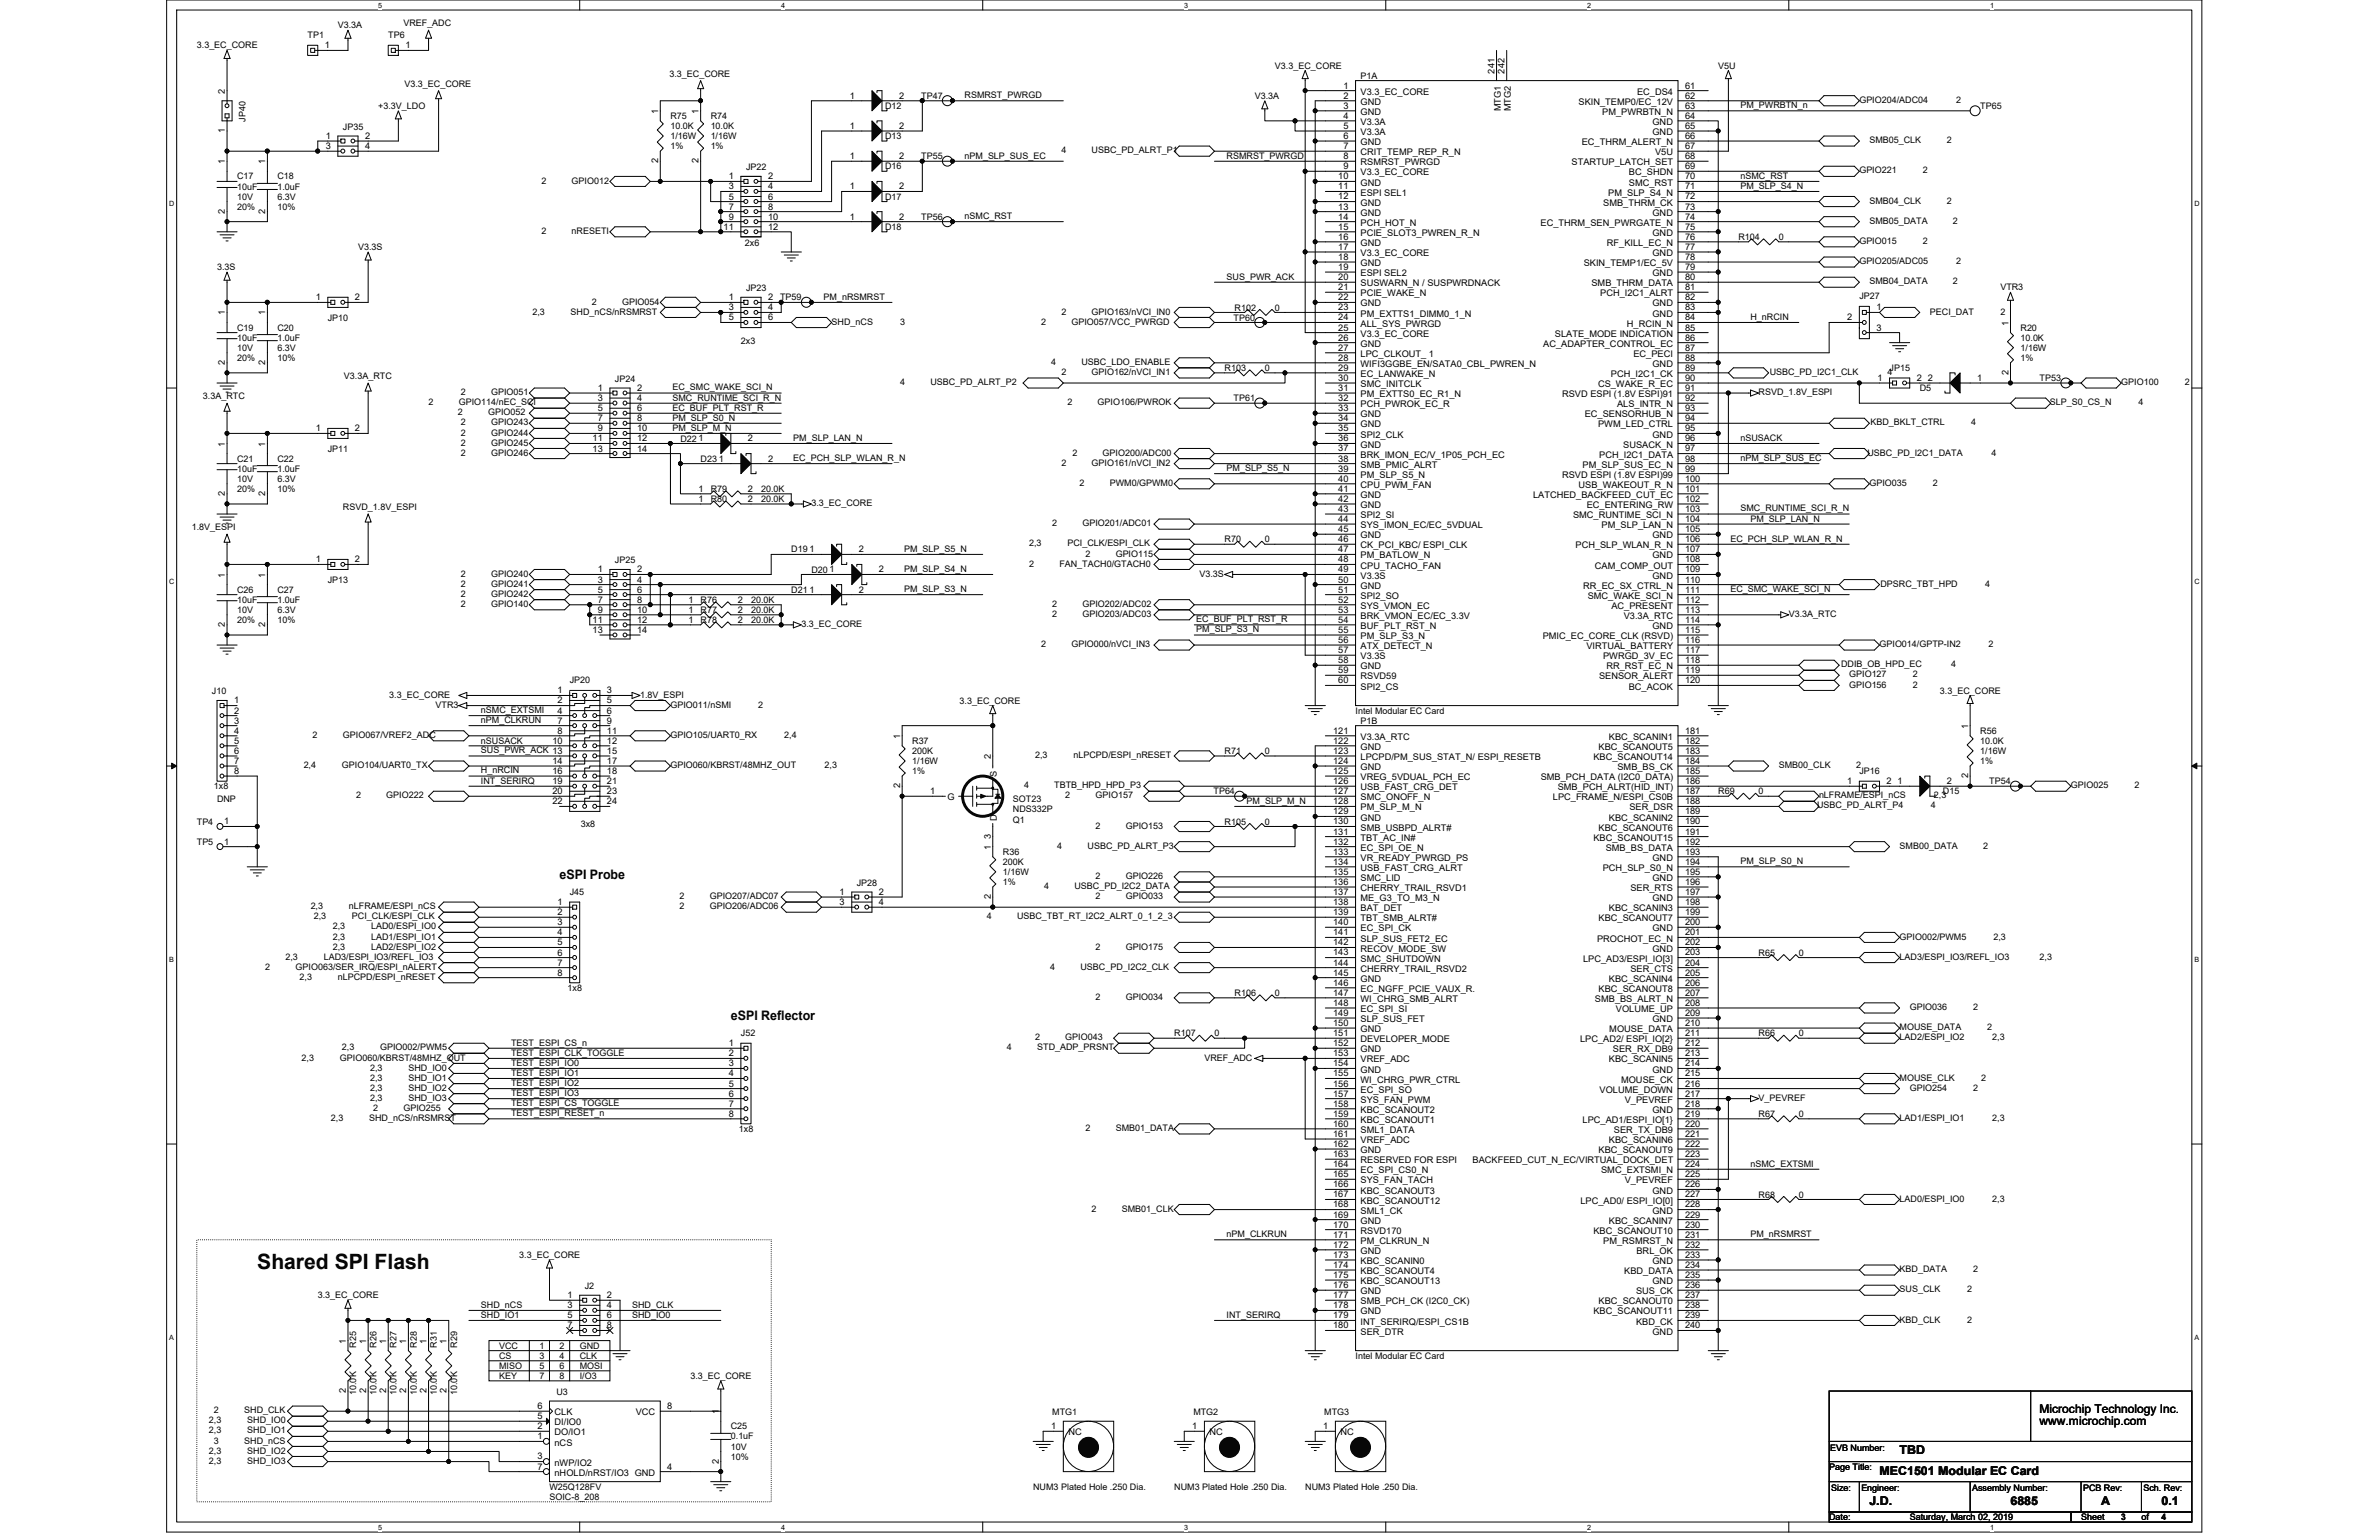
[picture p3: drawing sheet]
<svg xmlns="http://www.w3.org/2000/svg" width="432mm" height="279mm" viewBox="0 0 432 279" stroke-linecap="round" stroke-linejoin="round" font-family="sans-serif">
<defs><g id="words">
<text font-size="3.8" x="46.7" y="230.3">Shared SPI Flash</text>
<g font-size="2.4">
<text x="101.6" y="159.5">eSPI Probe</text>
<text x="132.7" y="185.1">eSPI Reflector</text>
</g>
<g font-size="2.2">
<text x="370.2" y="256.3">Microchip Technology Inc.</text>
<text x="344.8" y="263.9">TBD</text>
<text x="370.2" y="258.6">www.microchip.com</text>
<text x="341.1" y="267.5">MEC1501 Modular EC Card</text>
<text x="339.3" y="273">J.D.</text>
<text x="364.9" y="273">6885</text>
<text x="381.4" y="273">A</text>
<text x="392.3" y="273">0.1</text>
</g>
<g font-size="1.7">
<text x="58.9" y="8.8">1</text>
<text x="73.6" y="8.8">1</text>
<text x="40.8" y="17" transform="rotate(-90 40.8 17)">2</text>
<text x="154.2" y="17.9">1</text>
<text x="163.2" y="17.9">2</text>
<text x="243.8" y="16.1">1</text>
<text x="243.8" y="17.9">2</text>
<text x="247" y="17.2">V3.3_EC_CORE</text>
<text x="271.3" y="13.4" transform="rotate(-90 271.3 13.4)">241</text>
<text x="273.1" y="13.4" transform="rotate(-90 273.1 13.4)">242</text>
<text x="297.1" y="17.2">EC_DS4</text>
<text x="305.8" y="17.9">62</text>
<text x="305.8" y="16.1">61</text>
<text x="119.5" y="20.7" transform="rotate(-90 119.5 20.7)">1</text>
<text x="126.8" y="20.7" transform="rotate(-90 126.8 20.7)">1</text>
<text x="154.2" y="23.4">1</text>
<text x="163.2" y="23.4">2</text>
<text x="243.8" y="19.7">3</text>
<text x="243.8" y="21.5">4</text>
<text x="243.8" y="23.4">5</text>
<text x="247" y="19">GND</text>
<text x="247" y="20.8">GND</text>
<text x="247" y="22.7">V3.3A</text>
<text x="272.4" y="20.2" transform="rotate(-90 272.4 20.2)">MTG1</text>
<text x="274.2" y="20.2" transform="rotate(-90 274.2 20.2)">MTG2</text>
<text x="286.5" y="19">SKIN_TEMP0/EC_12V</text>
<text x="290.8" y="20.8">PM_PWRBTN_N</text>
<text x="299.9" y="22.7">GND</text>
<text x="305.8" y="19.7">63</text>
<text x="305.8" y="21.5">64</text>
<text x="305.8" y="23.4">65</text>
<text x="40.8" y="29.8" transform="rotate(-90 40.8 29.8)">1</text>
<text x="40.8" y="24.1" transform="rotate(-90 40.8 24.1)">1</text>
<text x="48.2" y="29.8" transform="rotate(-90 48.2 29.8)">1</text>
<text x="59.1" y="25.2">1</text>
<text x="59.1" y="27.1">3</text>
<text x="66.3" y="27.1">4</text>
<text x="66.3" y="25.2">2</text>
<text x="119.5" y="29.6" transform="rotate(-90 119.5 29.6)">2</text>
<text x="126.8" y="29.6" transform="rotate(-90 126.8 29.6)">2</text>
<text x="154.2" y="28.9">1</text>
<text x="163.2" y="28.9">2</text>
<text x="243.8" y="25.2">6</text>
<text x="243.8" y="27.1">7</text>
<text x="243.8" y="28.9">8</text>
<text x="247" y="24.5">V3.3A</text>
<text x="247" y="26.3">GND</text>
<text x="247" y="28.2">CRIT_TEMP_REP_R_N</text>
<text x="247" y="30">RSMRST_PWRGD</text>
<text x="285.2" y="30">STARTUP_LATCH_SET</text>
<text x="287.1" y="26.3">EC_THRM_ALERT_N</text>
<text x="299.9" y="24.5">GND</text>
<text x="300.4" y="28.2">V5U</text>
<text x="305.8" y="25.2">66</text>
<text x="305.8" y="28.9">68</text>
<text x="305.8" y="27.1">67</text>
<text x="132.3" y="32.5">1</text>
<text x="132.3" y="34.4">3</text>
<text x="139.4" y="32.5">2</text>
<text x="139.4" y="34.4">4</text>
<text x="154.2" y="34.4">1</text>
<text x="163.2" y="34.4">2</text>
<text x="242.9" y="32.5">10</text>
<text x="242.9" y="34.4">11</text>
<text x="243.8" y="30.7">9</text>
<text x="247" y="31.8">V3.3_EC_CORE</text>
<text x="247" y="33.7">GND</text>
<text x="247" y="35.5">ESPI SEL1</text>
<text x="291.9" y="35.5">PM_SLP_S4_N</text>
<text x="295.7" y="31.8">BC_SHDN</text>
<text x="295.7" y="33.7">SMC_RST</text>
<text x="305.8" y="30.7">69</text>
<text x="305.8" y="32.5">70</text>
<text x="305.8" y="34.4">71</text>
<text x="40.8" y="38.8" transform="rotate(-90 40.8 38.8)">2</text>
<text x="48.2" y="38.8" transform="rotate(-90 48.2 38.8)">2</text>
<text x="131.3" y="41.7">11</text>
<text x="132.3" y="36.2">5</text>
<text x="132.3" y="38">7</text>
<text x="132.3" y="39.8">9</text>
<text x="139.4" y="36.2">6</text>
<text x="139.4" y="38">8</text>
<text x="139.4" y="39.8">10</text>
<text x="139.4" y="41.7">12</text>
<text x="154.2" y="39.8">1</text>
<text x="163.2" y="39.8">2</text>
<text x="242.9" y="36.2">12</text>
<text x="242.9" y="38">13</text>
<text x="242.9" y="39.8">14</text>
<text x="242.9" y="41.7">15</text>
<text x="247" y="37.3">GND</text>
<text x="247" y="39.1">GND</text>
<text x="247" y="41">PCH_HOT_N</text>
<text x="279.6" y="41">EC_THRM_SEN_PWRGATE_N</text>
<text x="291" y="37.3">SMB_THRM_CK</text>
<text x="299.9" y="39.1">GND</text>
<text x="305.8" y="39.8">74</text>
<text x="305.8" y="36.2">72</text>
<text x="305.8" y="38">73</text>
<text x="305.8" y="41.7">75</text>
<text x="242.9" y="43.5">16</text>
<text x="242.9" y="45.3">17</text>
<text x="242.9" y="47.2">18</text>
<text x="247" y="42.8">PCIE_SLOT3_PWREN_R_N</text>
<text x="247" y="44.6">GND</text>
<text x="247" y="46.5">V3.3_EC_CORE</text>
<text x="291.7" y="44.6">RF_KILL_EC_N</text>
<text x="299.9" y="42.8">GND</text>
<text x="299.9" y="46.5">GND</text>
<text x="305.8" y="47.2">78</text>
<text x="305.8" y="43.5">76</text>
<text x="305.8" y="45.3">77</text>
<text x="242.9" y="49">19</text>
<text x="242.9" y="50.8">20</text>
<text x="242.9" y="52.6">21</text>
<text x="247" y="48.3">GND</text>
<text x="247" y="50.1">ESPI SEL2</text>
<text x="247" y="51.9">SUSWARN_N / SUSPWRDNACK</text>
<text x="247" y="53.8">PCIE_WAKE_N</text>
<text x="287.4" y="48.3">SKIN_TEMP1/EC_5V</text>
<text x="288.9" y="51.9">SMB_THRM_DATA</text>
<text x="290.4" y="53.8">PCH_I2C1_ALRT</text>
<text x="299.9" y="50.1">GND</text>
<text x="305.8" y="50.8">80</text>
<text x="305.8" y="52.6">81</text>
<text x="305.8" y="49">79</text>
<text x="40.8" y="57.2" transform="rotate(-90 40.8 57.2)">1</text>
<text x="48.2" y="57.2" transform="rotate(-90 48.2 57.2)">1</text>
<text x="57.3" y="54.5">1</text>
<text x="64.4" y="54.5">2</text>
<text x="132.3" y="54.5">1</text>
<text x="132.3" y="56.3">3</text>
<text x="132.3" y="58.1">5</text>
<text x="139.4" y="56.3">4</text>
<text x="139.4" y="54.5">2</text>
<text x="139.4" y="58.1">6</text>
<text x="242.9" y="54.5">22</text>
<text x="242.9" y="56.3">23</text>
<text x="242.9" y="58.1">24</text>
<text x="242.9" y="60">25</text>
<text x="247" y="55.6">GND</text>
<text x="247" y="57.4">PM_EXTTS1_DIMM0_1_N</text>
<text x="247" y="59.2">ALL_SYS_PWRGD</text>
<text x="295.3" y="59.2">H_RCIN_N</text>
<text x="299.9" y="55.6">GND</text>
<text x="299.9" y="57.4">GND</text>
<text x="305.8" y="60">85</text>
<text x="305.8" y="58.1">84</text>
<text x="305.8" y="54.5">82</text>
<text x="305.8" y="56.3">83</text>
<text x="335.3" y="58.1">2</text>
<text x="340.6" y="56.3">1</text>
<text x="340.6" y="60">3</text>
<text x="364.5" y="59.1" transform="rotate(-90 364.5 59.1)">1</text>
<text x="242.9" y="61.8">26</text>
<text x="242.9" y="63.6">27</text>
<text x="242.9" y="65.4">28</text>
<text x="247" y="61.1">V3.3_EC_CORE</text>
<text x="247" y="62.9">GND</text>
<text x="247" y="64.7">LPC_CLKOUT_ 1</text>
<text x="280.1" y="62.9">AC_ADAPTER_CONTROL_EC</text>
<text x="282.2" y="61.1">SLATE_MODE INDICATION</text>
<text x="296.5" y="64.7">EC_PECI</text>
<text x="305.8" y="61.8">86</text>
<text x="305.8" y="63.6">87</text>
<text x="305.8" y="65.4">88</text>
<text x="40.8" y="66.2" transform="rotate(-90 40.8 66.2)">2</text>
<text x="48.2" y="66.2" transform="rotate(-90 48.2 66.2)">2</text>
<text x="108.5" y="70.9">1</text>
<text x="115.6" y="70.9">2</text>
<text x="242.9" y="67.3">29</text>
<text x="242.9" y="69.1">30</text>
<text x="242.9" y="70.9">31</text>
<text x="247" y="66.6">WIFI3GGBE_EN/SATA0_CBL_PWREN_N</text>
<text x="247" y="68.4">EC_LANWAKE_N</text>
<text x="247" y="70.2">SMC_INITCLK</text>
<text x="290" y="70.2">CS_WAKE_R_EC</text>
<text x="292.4" y="68.4">PCH_I2C1_CK</text>
<text x="299.9" y="66.6">GND</text>
<text x="305.8" y="69.1">90</text>
<text x="305.8" y="70.9">91</text>
<text x="305.8" y="67.3">89</text>
<text x="340.8" y="69.1">1</text>
<text x="347.9" y="69.1">2</text>
<text x="349.9" y="69.1">2</text>
<text x="358.9" y="69.1">1</text>
<text x="364.5" y="68" transform="rotate(-90 364.5 68)">2</text>
<text x="108.5" y="72.8">3</text>
<text x="108.5" y="74.6">5</text>
<text x="108.5" y="76.4">7</text>
<text x="115.6" y="72.8">4</text>
<text x="115.6" y="74.6">6</text>
<text x="115.6" y="76.4">8</text>
<text x="242.9" y="72.8">32</text>
<text x="242.9" y="74.6">33</text>
<text x="242.9" y="76.4">34</text>
<text x="247" y="72.1">PM_EXTTS0_EC_R1_N</text>
<text x="247" y="73.9">PCH_PWROK_EC_R</text>
<text x="247" y="75.7">GND</text>
<text x="247" y="77.5">GND</text>
<text x="283.5" y="72.1">RSVD ESPI (1.8V ESPI)91</text>
<text x="287.6" y="75.7">EC_SENSORHUB_N</text>
<text x="290.1" y="77.5">PWM_LED_CTRL</text>
<text x="293.5" y="73.9">ALS_INTR_N</text>
<text x="305.8" y="72.8">92</text>
<text x="305.8" y="74.6">93</text>
<text x="305.8" y="76.4">94</text>
<text x="40.8" y="81" transform="rotate(-90 40.8 81)">1</text>
<text x="48.2" y="81" transform="rotate(-90 48.2 81)">1</text>
<text x="57.3" y="78.3">1</text>
<text x="64.4" y="78.3">2</text>
<text x="107.6" y="80.1">11</text>
<text x="107.6" y="81.9">13</text>
<text x="108.5" y="78.3">9</text>
<text x="115.6" y="78.3">10</text>
<text x="115.6" y="80.1">12</text>
<text x="115.6" y="81.9">14</text>
<text x="126.8" y="80.1">1</text>
<text x="130.5" y="83.7">1</text>
<text x="135.7" y="80.1">2</text>
<text x="139.4" y="83.7">2</text>
<text x="242.9" y="78.3">35</text>
<text x="242.9" y="80.1">36</text>
<text x="242.9" y="81.9">37</text>
<text x="242.9" y="83.7">38</text>
<text x="247" y="79.4">SPI2_CLK</text>
<text x="247" y="81.2">GND</text>
<text x="247" y="83">BRK_IMON_EC/V_1P05_PCH_EC</text>
<text x="290.3" y="83">PCH_I2C1_DATA</text>
<text x="294.6" y="81.2">SUSACK_N</text>
<text x="299.9" y="79.4">GND</text>
<text x="305.8" y="83.7">98</text>
<text x="305.8" y="80.1">96</text>
<text x="305.8" y="81.9">97</text>
<text x="305.8" y="78.3">95</text>
<text x="40.8" y="90" transform="rotate(-90 40.8 90)">2</text>
<text x="48.2" y="90" transform="rotate(-90 48.2 90)">2</text>
<text x="126.8" y="89.2">1</text>
<text x="135.7" y="89.2">2</text>
<text x="242.9" y="85.6">39</text>
<text x="242.9" y="87.4">40</text>
<text x="242.9" y="89.2">41</text>
<text x="247" y="84.9">SMB_PMIC_ALRT</text>
<text x="247" y="86.7">PM_SLP_S5_N</text>
<text x="247" y="88.5">CPU_PWM_FAN</text>
<text x="283.5" y="86.7">RSVD ESPI (1.8V ESPI)99</text>
<text x="286.5" y="88.5">USB_WAKEOUT_R_N</text>
<text x="287.3" y="84.9">PM_SLP_SUS_EC_N</text>
<text x="305.8" y="89.2">101</text>
<text x="305.8" y="87.4">100</text>
<text x="305.8" y="85.6">99</text>
<text x="126.8" y="91.1">1</text>
<text x="135.7" y="91.1">2</text>
<text x="242.9" y="91.1">42</text>
<text x="242.9" y="92.9">43</text>
<text x="242.9" y="94.7">44</text>
<text x="247" y="90.3">GND</text>
<text x="247" y="92.2">GND</text>
<text x="247" y="94">SPI2_SI</text>
<text x="247" y="95.8">SYS_IMON_EC/EC_5VDUAL</text>
<text x="278.3" y="90.3">LATCHED_BACKFEED_CUT_EC</text>
<text x="285.5" y="94">SMC_RUNTIME_SCI_N</text>
<text x="288" y="92.2">EC_ENTERING_RW</text>
<text x="290.7" y="95.8">PM_SLP_LAN_N</text>
<text x="305.8" y="94.7">104</text>
<text x="305.8" y="92.9">103</text>
<text x="305.8" y="91.1">102</text>
<text x="146.9" y="100.2">1</text>
<text x="155.9" y="100.2">2</text>
<text x="242.9" y="96.5">45</text>
<text x="242.9" y="98.4">46</text>
<text x="242.9" y="100.2">47</text>
<text x="247" y="97.7">GND</text>
<text x="247" y="99.5">CK_PCI_KBC/ ESPI_CLK</text>
<text x="247" y="101.3">PM_BATLOW_N</text>
<text x="286" y="99.5">PCH_SLP_WLAN_R_N</text>
<text x="299.9" y="97.7">GND</text>
<text x="299.9" y="101.3">GND</text>
<text x="305.8" y="98.4">106</text>
<text x="305.8" y="96.5">105</text>
<text x="305.8" y="100.2">107</text>
<text x="40.8" y="104.8" transform="rotate(-90 40.8 104.8)">1</text>
<text x="48.2" y="104.8" transform="rotate(-90 48.2 104.8)">1</text>
<text x="57.3" y="102">1</text>
<text x="64.4" y="102">2</text>
<text x="108.5" y="103.8">1</text>
<text x="108.5" y="105.7">3</text>
<text x="108.5" y="107.5">5</text>
<text x="115.6" y="105.7">4</text>
<text x="115.6" y="103.8">2</text>
<text x="115.6" y="107.5">6</text>
<text x="146.9" y="107.5">1</text>
<text x="150.6" y="103.8">1</text>
<text x="155.9" y="107.5">2</text>
<text x="159.5" y="103.8">2</text>
<text x="242.9" y="102">48</text>
<text x="242.9" y="103.8">49</text>
<text x="242.9" y="105.7">50</text>
<text x="242.9" y="107.5">51</text>
<text x="247" y="103.1">CPU_TACHO_FAN</text>
<text x="247" y="105">V3.3S</text>
<text x="247" y="106.8">GND</text>
<text x="287.4" y="106.8">RR_EC_SX_CTRL_N</text>
<text x="289.5" y="103.1">CAM_COMP_OUT</text>
<text x="299.9" y="105">GND</text>
<text x="305.8" y="105.7">110</text>
<text x="305.8" y="102">108</text>
<text x="305.8" y="107.5">111</text>
<text x="305.8" y="103.8">109</text>
<text x="40.8" y="113.7" transform="rotate(-90 40.8 113.7)">2</text>
<text x="48.2" y="113.7" transform="rotate(-90 48.2 113.7)">2</text>
<text x="107.6" y="113">11</text>
<text x="108.5" y="109.3">7</text>
<text x="108.5" y="111.2">9</text>
<text x="115.6" y="109.3">8</text>
<text x="115.6" y="111.2">10</text>
<text x="115.6" y="113">12</text>
<text x="125" y="109.3">1</text>
<text x="125" y="111.2">1</text>
<text x="125" y="113">1</text>
<text x="133.9" y="109.3">2</text>
<text x="133.9" y="111.2">2</text>
<text x="133.9" y="113">2</text>
<text x="242.9" y="109.3">52</text>
<text x="242.9" y="111.2">53</text>
<text x="242.9" y="113">54</text>
<text x="247" y="108.6">SPI2_SO</text>
<text x="247" y="110.5">SYS_VMON_EC</text>
<text x="247" y="112.3">BRK_VMON_EC/EC_3.3V</text>
<text x="288.2" y="108.6">SMC_WAKE_SCI_N</text>
<text x="292.5" y="110.5">AC_PRESENT</text>
<text x="294.7" y="112.3">V3.3A_RTC</text>
<text x="305.8" y="111.2">113</text>
<text x="305.8" y="109.3">112</text>
<text x="305.8" y="113">114</text>
<text x="107.6" y="114.8">13</text>
<text x="115.6" y="114.8">14</text>
<text x="242.9" y="114.8">55</text>
<text x="242.9" y="116.6">56</text>
<text x="242.9" y="118.5">57</text>
<text x="247" y="114.1">BUF_PLT_RST_N</text>
<text x="247" y="116">PM_SLP_S3_N</text>
<text x="247" y="117.8">ATX_DETECT_N</text>
<text x="247" y="119.6">V3.3S</text>
<text x="280" y="116">PMIC_EC_CORE_CLK (RSVD)</text>
<text x="287.9" y="117.8">VIRTUAL_BATTERY</text>
<text x="291" y="119.6">PWRGD_3V_EC</text>
<text x="299.9" y="114.1">GND</text>
<text x="305.8" y="114.8">115</text>
<text x="305.8" y="116.6">116</text>
<text x="305.8" y="118.5">117</text>
<text x="101.2" y="125.8">1</text>
<text x="110.2" y="125.8">3</text>
<text x="242.9" y="120.3">58</text>
<text x="242.9" y="122.1">59</text>
<text x="242.9" y="124">60</text>
<text x="247" y="121.4">GND</text>
<text x="247" y="123.3">RSVD59</text>
<text x="247" y="125.1">SPI2_CS</text>
<text x="290.2" y="123.3">SENSOR_ALERT</text>
<text x="291.6" y="121.4">RR_RST_EC_N</text>
<text x="295.6" y="125.1">BC_ACOK</text>
<text x="305.8" y="120.3">118</text>
<text x="305.8" y="122.1">119</text>
<text x="305.8" y="124">120</text>
<text x="42.5" y="127.6">1</text>
<text x="42.5" y="129.5">2</text>
<text x="42.5" y="131.3">3</text>
<text x="101.2" y="129.5">4</text>
<text x="101.2" y="127.6">2</text>
<text x="101.2" y="131.3">7</text>
<text x="110.2" y="127.6">5</text>
<text x="110.2" y="129.5">6</text>
<text x="110.2" y="131.3">9</text>
<text x="42.5" y="133.1">4</text>
<text x="42.5" y="134.9">5</text>
<text x="42.5" y="136.8">6</text>
<text x="100.3" y="134.9">10</text>
<text x="101.2" y="133.1">8</text>
<text x="110.2" y="134.9">12</text>
<text x="110.2" y="133.1">11</text>
<text x="110.2" y="136.8">15</text>
<text x="163.4" y="134" transform="rotate(-90 163.4 134)">1</text>
<text x="179.8" y="137.7" transform="rotate(-90 179.8 137.7)">2</text>
<text x="242" y="133.1">121</text>
<text x="242" y="134.9">122</text>
<text x="242" y="136.8">123</text>
<text x="247" y="134.2">V3.3A_RTC</text>
<text x="247" y="136.1">GND</text>
<text x="247" y="137.9">LPCPD/PM_SUS_STAT_N/ ESPI_RESETB</text>
<text x="289.2" y="137.9">KBC_SCANOUT14</text>
<text x="290.2" y="136.1">KBC_SCANOUT5</text>
<text x="292" y="134.2">KBC_SCANIN1</text>
<text x="305.8" y="133.1">181</text>
<text x="305.8" y="136.8">183</text>
<text x="305.8" y="134.9">182</text>
<text x="357.2" y="132.2" transform="rotate(-90 357.2 132.2)">1</text>
<text x="42.5" y="138.6">7</text>
<text x="42.5" y="140.4">8</text>
<text x="100.3" y="138.6">14</text>
<text x="100.3" y="140.4">16</text>
<text x="100.3" y="142.3">19</text>
<text x="110.2" y="138.6">17</text>
<text x="110.2" y="140.4">18</text>
<text x="110.2" y="142.3">21</text>
<text x="163.4" y="143" transform="rotate(-90 163.4 143)">2</text>
<text x="181" y="141" transform="rotate(-90 181 141)">S</text>
<text x="242" y="138.6">124</text>
<text x="242" y="140.4">125</text>
<text x="242" y="142.3">126</text>
<text x="247" y="139.7">GND</text>
<text x="247" y="141.5">VREG_5VDUAL_PCH_EC</text>
<text x="247" y="143.4">USB_FAST_CRG_DET</text>
<text x="279.7" y="141.5">SMB_PCH_DATA (I2C0_DATA)</text>
<text x="282.7" y="143.4">SMB_PCH_ALRT(HID_INT)</text>
<text x="293.6" y="139.7">SMB_BS_CK</text>
<text x="305.8" y="142.3">186</text>
<text x="305.8" y="140.4">185</text>
<text x="305.8" y="138.6">184</text>
<text x="335.3" y="142.3">1</text>
<text x="342.4" y="142.3">2</text>
<text x="344.4" y="142.3">1</text>
<text x="353.4" y="142.3">2</text>
<text x="357.2" y="141.2" transform="rotate(-90 357.2 141.2)">2</text>
<text x="40.7" y="149.6">1</text>
<text x="100.3" y="145.9">22</text>
<text x="100.3" y="144.1">20</text>
<text x="110.2" y="144.1">23</text>
<text x="110.2" y="145.9">24</text>
<text x="168.8" y="144.1">1</text>
<text x="172" y="145.2">G</text>
<text x="181" y="149" transform="rotate(-90 181 149)">D</text>
<text x="242" y="144.1">127</text>
<text x="242" y="145.9">128</text>
<text x="242" y="147.7">129</text>
<text x="242" y="149.6">130</text>
<text x="247" y="145.2">SMC_ONOFF_N</text>
<text x="247" y="147">PM_SLP_M_N</text>
<text x="247" y="148.9">GND</text>
<text x="281.9" y="145.2">LPC_FRAME_N/ESPI_CS0B</text>
<text x="292" y="148.9">KBC_SCANIN2</text>
<text x="295.7" y="147">SER_DSR</text>
<text x="305.8" y="144.1">187</text>
<text x="305.8" y="147.7">189</text>
<text x="305.8" y="145.9">188</text>
<text x="305.8" y="149.6">190</text>
<text x="40.7" y="153.2">1</text>
<text x="179.8" y="152.1" transform="rotate(-90 179.8 152.1)">3</text>
<text x="179.8" y="154.2" transform="rotate(-90 179.8 154.2)">1</text>
<text x="242" y="151.4">131</text>
<text x="242" y="153.2">132</text>
<text x="242" y="155.1">133</text>
<text x="247" y="150.7">SMB_USBPD_ALRT#</text>
<text x="247" y="152.5">TBT_AC_IN#</text>
<text x="247" y="154.3">EC_SPI_OE_N</text>
<text x="289.2" y="152.5">KBC_SCANOUT15</text>
<text x="290.2" y="150.7">KBC_SCANOUT6</text>
<text x="291.4" y="154.3">SMB_BS_DATA</text>
<text x="305.8" y="153.2">192</text>
<text x="305.8" y="151.4">191</text>
<text x="305.8" y="155.1">193</text>
<text x="242" y="156.9">134</text>
<text x="242" y="158.7">135</text>
<text x="242" y="160.5">136</text>
<text x="247" y="156.2">VR_READY_PWRGD_PS</text>
<text x="247" y="158">USB_FAST_CRG_ALRT</text>
<text x="247" y="159.8">SMC_LID</text>
<text x="247" y="161.7">CHERRY_TRAIL_RSVD1</text>
<text x="290.9" y="158">PCH_SLP_S0_N</text>
<text x="295.9" y="161.7">SER_RTS</text>
<text x="299.9" y="156.2">GND</text>
<text x="299.9" y="159.8">GND</text>
<text x="305.8" y="156.9">194</text>
<text x="305.8" y="160.5">196</text>
<text x="305.8" y="158.7">195</text>
<text x="101.2" y="164.2">1</text>
<text x="101.2" y="166">2</text>
<text x="101.2" y="167.9">3</text>
<text x="152.4" y="162.4">1</text>
<text x="152.4" y="164.2">3</text>
<text x="159.5" y="164.2">4</text>
<text x="159.5" y="162.4">2</text>
<text x="179.8" y="163.1" transform="rotate(-90 179.8 163.1)">2</text>
<text x="242" y="162.4">137</text>
<text x="242" y="164.2">138</text>
<text x="242" y="166">139</text>
<text x="242" y="167.9">140</text>
<text x="247" y="163.5">ME_G3_TO_M3_N</text>
<text x="247" y="165.3">BAT_DET</text>
<text x="247" y="167.2">TBT_SMB_ALRT#</text>
<text x="290.2" y="167.2">KBC_SCANOUT7</text>
<text x="292" y="165.3">KBC_SCANIN3</text>
<text x="299.9" y="163.5">GND</text>
<text x="305.8" y="164.2">198</text>
<text x="305.8" y="166">199</text>
<text x="305.8" y="162.4">197</text>
<text x="305.8" y="167.9">200</text>
<text x="101.2" y="169.7">4</text>
<text x="101.2" y="171.5">5</text>
<text x="101.2" y="173.4">6</text>
<text x="242" y="169.7">141</text>
<text x="242" y="171.5">142</text>
<text x="242" y="173.4">143</text>
<text x="247" y="169">EC_SPI_CK</text>
<text x="247" y="170.8">SLP_SUS_FET2_EC</text>
<text x="247" y="172.6">RECOV_MODE_SW</text>
<text x="289.9" y="170.8">PROCHOT_EC_N</text>
<text x="299.9" y="169">GND</text>
<text x="299.9" y="172.6">GND</text>
<text x="305.8" y="169.7">201</text>
<text x="305.8" y="173.4">203</text>
<text x="305.8" y="171.5">202</text>
<text x="101.2" y="175.2">7</text>
<text x="101.2" y="177">8</text>
<text x="242" y="175.2">144</text>
<text x="242" y="177">145</text>
<text x="242" y="178.8">146</text>
<text x="247" y="174.5">SMC_SHUTDOWN</text>
<text x="247" y="176.3">CHERRY_TRAIL_RSVD2</text>
<text x="247" y="178.1">GND</text>
<text x="247" y="180">EC_NGFF_PCIE_VAUX_R.</text>
<text x="287.3" y="174.5">LPC_AD3/ESPI_IO[3]</text>
<text x="290.2" y="180">KBC_SCANOUT8</text>
<text x="292" y="178.1">KBC_SCANIN4</text>
<text x="295.9" y="176.3">SER_CTS</text>
<text x="305.8" y="177">205</text>
<text x="305.8" y="178.8">206</text>
<text x="305.8" y="175.2">204</text>
<text x="242" y="180.7">147</text>
<text x="242" y="182.5">148</text>
<text x="242" y="184.3">149</text>
<text x="247" y="181.8">WI_CHRG_SMB_ALRT</text>
<text x="247" y="183.6">EC_SPI_SI</text>
<text x="247" y="185.4">SLP_SUS_FET</text>
<text x="289.5" y="181.8">SMB_BS_ALRT_N</text>
<text x="293.3" y="183.6">VOLUME_UP</text>
<text x="299.9" y="185.4">GND</text>
<text x="305.8" y="180.7">207</text>
<text x="305.8" y="182.5">208</text>
<text x="305.8" y="184.3">209</text>
<text x="132.3" y="189.8">1</text>
<text x="132.3" y="191.6">2</text>
<text x="242" y="186.1">150</text>
<text x="242" y="188">151</text>
<text x="242" y="189.8">152</text>
<text x="242" y="191.6">153</text>
<text x="247" y="187.3">GND</text>
<text x="247" y="189.1">DEVELOPER_MODE</text>
<text x="247" y="190.9">GND</text>
<text x="286.8" y="189.1">LPC_AD2/ ESPI_IO[2}</text>
<text x="292.1" y="187.3">MOUSE_DATA</text>
<text x="292.8" y="190.9">SER_RX_DB9</text>
<text x="305.8" y="186.1">210</text>
<text x="305.8" y="188">211</text>
<text x="305.8" y="191.6">213</text>
<text x="305.8" y="189.8">212</text>
<text x="132.3" y="193.5">3</text>
<text x="132.3" y="195.3">4</text>
<text x="132.3" y="197.1">5</text>
<text x="242" y="193.5">154</text>
<text x="242" y="195.3">155</text>
<text x="242" y="197.1">156</text>
<text x="247" y="192.8">VREF_ADC</text>
<text x="247" y="194.6">GND</text>
<text x="247" y="196.4">WI_CHRG_PWR_CTRL</text>
<text x="292" y="192.8">KBC_SCANIN5</text>
<text x="294.2" y="196.4">MOUSE_CK</text>
<text x="299.9" y="194.6">GND</text>
<text x="305.8" y="195.3">215</text>
<text x="305.8" y="197.1">216</text>
<text x="305.8" y="193.5">214</text>
<text x="132.3" y="198.9">6</text>
<text x="132.3" y="200.8">7</text>
<text x="132.3" y="202.6">8</text>
<text x="242" y="198.9">157</text>
<text x="242" y="200.8">158</text>
<text x="242" y="202.6">159</text>
<text x="247" y="198.2">EC_SPI_SO</text>
<text x="247" y="200.1">SYS_FAN_PWM</text>
<text x="247" y="201.9">KBC_SCANOUT2</text>
<text x="247" y="203.7">KBC_SCANOUT1</text>
<text x="287.3" y="203.7">LPC_AD1/ESPI_IO[1}</text>
<text x="290.3" y="198.2">VOLUME_DOWN</text>
<text x="294.9" y="200.1">V_PEVREF</text>
<text x="299.9" y="201.9">GND</text>
<text x="305.8" y="198.9">217</text>
<text x="305.8" y="202.6">219</text>
<text x="305.8" y="200.8">218</text>
<text x="242" y="204.4">160</text>
<text x="242" y="206.3">161</text>
<text x="242" y="208.1">162</text>
<text x="242" y="209.9">163</text>
<text x="247" y="205.5">SML1_DATA</text>
<text x="247" y="207.4">VREF_ADC</text>
<text x="247" y="209.2">GND</text>
<text x="290.2" y="209.2">KBC_SCANOUT9</text>
<text x="292" y="207.4">KBC_SCANIN6</text>
<text x="292.9" y="205.5">SER_TX_DB9</text>
<text x="305.8" y="209.9">223</text>
<text x="305.8" y="206.3">221</text>
<text x="305.8" y="208.1">222</text>
<text x="305.8" y="204.4">220</text>
<text x="242" y="211.8">164</text>
<text x="242" y="213.6">165</text>
<text x="242" y="215.4">166</text>
<text x="247" y="211.1">RESERVED FOR ESPI</text>
<text x="247" y="212.9">EC_SPI_CS0_N</text>
<text x="247" y="214.7">SYS_FAN_TACH</text>
<text x="267.3" y="211.1">BACKFEED_CUT_N_EC/VIRTUAL_DOCK_DET</text>
<text x="290.6" y="212.9">SMC_EXTSMI_N</text>
<text x="294.9" y="214.7">V_PEVREF</text>
<text x="305.8" y="213.6">225</text>
<text x="305.8" y="211.8">224</text>
<text x="305.8" y="215.4">226</text>
<text x="242" y="217.2">167</text>
<text x="242" y="219.1">168</text>
<text x="242" y="220.9">169</text>
<text x="247" y="216.5">KBC_SCANOUT3</text>
<text x="247" y="218.4">KBC_SCANOUT12</text>
<text x="247" y="220.2">SML1_CK</text>
<text x="286.9" y="218.4">LPC_AD0/ ESPI_IO[0]</text>
<text x="299.9" y="216.5">GND</text>
<text x="299.9" y="220.2">GND</text>
<text x="305.8" y="217.2">227</text>
<text x="305.8" y="220.9">229</text>
<text x="305.8" y="219.1">228</text>
<text x="242" y="222.7">170</text>
<text x="242" y="224.6">171</text>
<text x="242" y="226.4">172</text>
<text x="247" y="222">GND</text>
<text x="247" y="223.8">RSVD170</text>
<text x="247" y="225.7">PM_CLKRUN_N</text>
<text x="247" y="227.5">GND</text>
<text x="289.2" y="223.8">KBC_SCANOUT10</text>
<text x="291" y="225.7">PM_RSMRST_N</text>
<text x="292" y="222">KBC_SCANIN7</text>
<text x="297" y="227.5">BRL_OK</text>
<text x="305.8" y="226.4">232</text>
<text x="305.8" y="222.7">230</text>
<text x="305.8" y="224.6">231</text>
<text x="242" y="228.2">173</text>
<text x="242" y="230">174</text>
<text x="242" y="231.9">175</text>
<text x="242" y="233.7">176</text>
<text x="247" y="229.3">KBC_SCANIN0</text>
<text x="247" y="231.2">KBC_SCANOUT4</text>
<text x="247" y="233">KBC_SCANOUT13</text>
<text x="294.8" y="231.2">KBD_DATA</text>
<text x="299.9" y="229.3">GND</text>
<text x="299.9" y="233">GND</text>
<text x="305.8" y="230">234</text>
<text x="305.8" y="233.7">236</text>
<text x="305.8" y="228.2">233</text>
<text x="305.8" y="231.9">235</text>
<text x="103" y="235.5">1</text>
<text x="103" y="237.4">3</text>
<text x="103" y="239.2">5</text>
<text x="110.2" y="237.4">4</text>
<text x="110.2" y="235.5">2</text>
<text x="110.2" y="239.2">6</text>
<text x="242" y="235.5">177</text>
<text x="242" y="237.4">178</text>
<text x="242" y="239.2">179</text>
<text x="247" y="234.8">GND</text>
<text x="247" y="236.6">SMB_PCH_CK (I2C0_CK)</text>
<text x="247" y="238.5">GND</text>
<text x="289.2" y="238.5">KBC_SCANOUT11</text>
<text x="290.2" y="236.6">KBC_SCANOUT0</text>
<text x="296.9" y="234.8">SUS_CK</text>
<text x="305.8" y="237.4">238</text>
<text x="305.8" y="235.5">237</text>
<text x="305.8" y="239.2">239</text>
<text x="62.8" y="243.8" transform="rotate(-90 62.8 243.8)">1</text>
<text x="66.4" y="243.8" transform="rotate(-90 66.4 243.8)">1</text>
<text x="70.1" y="243.8" transform="rotate(-90 70.1 243.8)">1</text>
<text x="73.7" y="243.8" transform="rotate(-90 73.7 243.8)">1</text>
<text x="77.4" y="243.8" transform="rotate(-90 77.4 243.8)">1</text>
<text x="81.1" y="243.8" transform="rotate(-90 81.1 243.8)">1</text>
<text x="103" y="241">7</text>
<text x="110.2" y="241">8</text>
<text x="242" y="241">180</text>
<text x="247" y="240.3">INT_SERIRQ/ESPI_CS1B</text>
<text x="247" y="242.1">SER_DTR</text>
<text x="296.9" y="240.3">KBD_CK</text>
<text x="299.9" y="242.1">GND</text>
<text x="305.8" y="241">240</text>
<text x="62.8" y="252.7" transform="rotate(-90 62.8 252.7)">2</text>
<text x="66.4" y="252.7" transform="rotate(-90 66.4 252.7)">2</text>
<text x="70.1" y="252.7" transform="rotate(-90 70.1 252.7)">2</text>
<text x="73.7" y="252.7" transform="rotate(-90 73.7 252.7)">2</text>
<text x="77.4" y="252.7" transform="rotate(-90 77.4 252.7)">2</text>
<text x="81.1" y="252.7" transform="rotate(-90 81.1 252.7)">2</text>
<text x="97.5" y="257.5">5</text>
<text x="97.5" y="255.7">6</text>
<text x="100.6" y="256.8">CLK</text>
<text x="115.4" y="256.8">VCC</text>
<text x="121.1" y="255.7">8</text>
<text x="130.5" y="256.6" transform="rotate(-90 130.5 256.6)">1</text>
<text x="97.5" y="259.3">2</text>
<text x="97.5" y="261.1">1</text>
<text x="100.6" y="258.6">DI/IO0</text>
<text x="100.6" y="260.4">DO/IO1</text>
<text x="100.6" y="262.3">nCS</text>
<text x="190.8" y="259.3">1</text>
<text x="193.9" y="260.4">NC</text>
<text x="216.4" y="259.3">1</text>
<text x="219.5" y="260.4">NC</text>
<text x="240.2" y="259.3">1</text>
<text x="243.3" y="260.4">NC</text>
<text x="97.5" y="266.6">7</text>
<text x="97.5" y="264.8">3</text>
<text x="100.6" y="267.7">nHOLD/nRST/IO3 GND</text>
<text x="100.6" y="265.9">nWP/IO2</text>
<text x="121.1" y="266.6">4</text>
<text x="130.5" y="265.5" transform="rotate(-90 130.5 265.5)">2</text>
</g>
<g font-size="1.6">
<text x="61.3" y="5.1">V3.3A</text>
<text x="73.2" y="4.8">VREF_ADC</text>
<text x="35.7" y="8.8">3.3_EC_CORE</text>
<text x="55.8" y="7">TP1</text>
<text x="70.5" y="7">TP6</text>
<text x="73.4" y="15.7">V3.3_EC_CORE</text>
<text x="121.5" y="13.9">3.3_EC_CORE</text>
<text x="167.2" y="17.9">TP47</text>
<text x="175.1" y="17.8">RSMRST_PWRGD</text>
<text x="227.8" y="17.9">V3.3A</text>
<text x="231.4" y="12.4">V3.3_EC_CORE</text>
<text x="247" y="14.3">P1A</text>
<text x="311.9" y="12.4">V5U</text>
<text x="44.5" y="22.1" transform="rotate(-90 44.5 22.1)">JP40</text>
<text x="62.3" y="23.6">JP35</text>
<text x="68.6" y="19.8">+3.3V_LDO</text>
<text x="121.7" y="21.6">R75</text>
<text x="121.7" y="23.4">10.0K</text>
<text x="129" y="21.6">R74</text>
<text x="129" y="23.4">10.0K</text>
<text x="160.6" y="19.8">D12</text>
<text x="315.9" y="19.6">PM_PWRBTN_n</text>
<text x="337.5" y="18.7">GPIO204/ADC04</text>
<text x="355" y="18.7">2</text>
<text x="359.4" y="19.8">TP65</text>
<text x="121.7" y="25.3">1/16W</text>
<text x="121.7" y="27.1">1%</text>
<text x="129" y="25.3">1/16W</text>
<text x="129" y="27.1">1%</text>
<text x="160.6" y="25.3">D13</text>
<text x="167.2" y="28.9">TP55</text>
<text x="175.1" y="28.8">nPM_SLP_SUS_EC</text>
<text x="192.6" y="27.8">4</text>
<text x="198.1" y="27.8">USBC_PD_ALRT_P1</text>
<text x="222.6" y="28.8">RSMRST_PWRGD</text>
<text x="339.3" y="26">SMB05_CLK</text>
<text x="353.4" y="26">2</text>
<text x="43" y="32.6">C17</text>
<text x="43" y="34.4">10uF</text>
<text x="50.4" y="32.6">C18</text>
<text x="50.4" y="34.4">1.0uF</text>
<text x="98.3" y="33.3">2</text>
<text x="103.8" y="33.3">GPIO012</text>
<text x="135.4" y="30.9">JP22</text>
<text x="160.6" y="30.7">D16</text>
<text x="315.9" y="32.4">nSMC_RST</text>
<text x="315.9" y="34.3">PM_SLP_S4_N</text>
<text x="337.5" y="31.5">GPIO221</text>
<text x="349" y="31.5">2</text>
<text x="43" y="36.2">10V</text>
<text x="43" y="38.1">20%</text>
<text x="50.4" y="36.2">6.3V</text>
<text x="50.4" y="38.1">10%</text>
<text x="160.6" y="36.2">D17</text>
<text x="160.6" y="41.7">D18</text>
<text x="167.2" y="39.9">TP56</text>
<text x="175.1" y="39.8">nSMC_RST</text>
<text x="339.3" y="37">SMB04_CLK</text>
<text x="339.3" y="40.6">SMB05_DATA</text>
<text x="353.4" y="37">2</text>
<text x="354.5" y="40.6">2</text>
<text x="65" y="45.4">V3.3S</text>
<text x="98.3" y="42.4">2</text>
<text x="103.8" y="42.4">nRESETI</text>
<text x="135.2" y="44.6">2x6</text>
<text x="315.5" y="43.5">R104</text>
<text x="322.9" y="43.5">0</text>
<text x="337.5" y="47.9">GPIO205/ADC05</text>
<text x="337.5" y="44.3">GPIO015</text>
<text x="349" y="44.3">2</text>
<text x="355" y="47.9">2</text>
<text x="39.4" y="49">3.3S</text>
<text x="135.4" y="52.9">JP23</text>
<text x="222.6" y="50.7">SUS_PWR_ACK</text>
<text x="339.3" y="51.6">SMB04_DATA</text>
<text x="354.5" y="51.6">2</text>
<text x="363.1" y="52.7">VTR3</text>
<text x="43" y="60">C19</text>
<text x="50.4" y="60">C20</text>
<text x="59.5" y="58.2">JP10</text>
<text x="96.6" y="57.1">2,3</text>
<text x="103.6" y="57.1">SHD_nCS/nRSMRST</text>
<text x="107.4" y="55.2">2</text>
<text x="112.9" y="55.2">GPIO054</text>
<text x="141.6" y="54.5">TP59</text>
<text x="149.5" y="54.4">PM_nRSMRST</text>
<text x="150.9" y="58.9">SHD_nCS</text>
<text x="163.4" y="58.9">3</text>
<text x="189" y="58.9">2</text>
<text x="192.6" y="57.1">2</text>
<text x="194.5" y="58.9">GPIO057/VCC_PWRGD</text>
<text x="198.1" y="57.1">GPIO163/nVCI_IN0</text>
<text x="223.9" y="58.2">TP60</text>
<text x="224.1" y="56.3">R102</text>
<text x="231.4" y="56.3">0</text>
<text x="317.7" y="58">H_nRCIN</text>
<text x="337.5" y="54.3">JP27</text>
<text x="350.3" y="57.1">PECI_DAT</text>
<text x="363.1" y="57.1">2</text>
<text x="366.7" y="60">R20</text>
<text x="43" y="61.8">10uF</text>
<text x="43" y="63.6">10V</text>
<text x="43" y="65.5">20%</text>
<text x="50.4" y="61.8">1.0uF</text>
<text x="50.4" y="63.6">6.3V</text>
<text x="50.4" y="65.5">10%</text>
<text x="134.5" y="62.4">2x3</text>
<text x="366.7" y="61.8">10.0K</text>
<text x="366.7" y="63.6">1/16W</text>
<text x="366.7" y="65.5">1%</text>
<text x="62.4" y="68.8">V3.3A_RTC</text>
<text x="83.6" y="71.7">2</text>
<text x="89.1" y="71.7">GPIO051</text>
<text x="111.6" y="69.3">JP24</text>
<text x="122" y="70.8">EC_SMC_WAKE_SCI_N</text>
<text x="163.4" y="69.9">4</text>
<text x="168.9" y="69.9">USBC_PD_ALRT_P2</text>
<text x="190.8" y="66.2">4</text>
<text x="192.6" y="68.1">2</text>
<text x="196.3" y="66.2">USBC_LDO_ENABLE</text>
<text x="198.1" y="68.1">GPIO162/nVCI_IN1</text>
<text x="222.3" y="67.3">R103</text>
<text x="229.6" y="67.3">0</text>
<text x="319.2" y="71.7">RSVD_1.8V_ESPI</text>
<text x="321.2" y="68.1">USBC_PD_I2C1_CLK</text>
<text x="342.6" y="68.1">4</text>
<text x="343" y="67.3">JP15</text>
<text x="348.4" y="71">D5</text>
<text x="370.2" y="69.1">TP53</text>
<text x="385" y="69.9">GPIO100</text>
<text x="396.6" y="69.9">2</text>
<text x="36.8" y="72.4">3.3A_RTC</text>
<text x="77.8" y="73.5">2</text>
<text x="83.1" y="75.4">2</text>
<text x="83.3" y="73.5">GPIO114/nEC_SCI</text>
<text x="83.6" y="77.2">2</text>
<text x="88.6" y="75.4">GPIO052</text>
<text x="89.1" y="77.2">GPIO243</text>
<text x="122" y="72.7">SMC_RUNTIME_SCI_R_N</text>
<text x="122" y="74.5">EC_BUF_PLT_RST_R</text>
<text x="122" y="76.3">PM_SLP_S0_N</text>
<text x="193.7" y="73.5">2</text>
<text x="199.2" y="73.5">GPIO106/PWROK</text>
<text x="223.9" y="72.8">TP61</text>
<text x="339.5" y="77.2">KBD_BKLT_CTRL</text>
<text x="357.8" y="77.2">4</text>
<text x="372" y="73.5">SLP_S0_CS_N</text>
<text x="388.1" y="73.5">4</text>
<text x="43" y="83.8">C21</text>
<text x="50.4" y="83.8">C22</text>
<text x="59.5" y="81.9">JP11</text>
<text x="83.6" y="79">2</text>
<text x="83.6" y="80.8">2</text>
<text x="83.6" y="82.7">2</text>
<text x="89.1" y="79">GPIO244</text>
<text x="89.1" y="80.8">GPIO245</text>
<text x="89.1" y="82.7">GPIO246</text>
<text x="122" y="78.2">PM_SLP_M_N</text>
<text x="123.5" y="80.1">D22</text>
<text x="127.2" y="83.8">D23</text>
<text x="144" y="80">PM_SLP_LAN_N</text>
<text x="144" y="83.7">EC_PCH_SLP_WLAN_R_N</text>
<text x="194.6" y="82.7">2</text>
<text x="200.1" y="82.7">GPIO200/ADC00</text>
<text x="315.9" y="83.7">nPM_SLP_SUS_EC</text>
<text x="315.9" y="80.1">nSUSACK</text>
<text x="338.9" y="82.7">USBC_PD_I2C1_DATA</text>
<text x="361.4" y="82.7">4</text>
<text x="43" y="85.6">10uF</text>
<text x="43" y="87.4">10V</text>
<text x="43" y="89.3">20%</text>
<text x="50.4" y="85.6">1.0uF</text>
<text x="50.4" y="87.4">6.3V</text>
<text x="50.4" y="89.3">10%</text>
<text x="129" y="89.3">R79</text>
<text x="138.1" y="89.3">20.0K</text>
<text x="192.6" y="84.5">2</text>
<text x="195.9" y="88.2">2</text>
<text x="198.1" y="84.5">GPIO161/nVCI_IN2</text>
<text x="201.4" y="88.2">PWM0/GPWM0</text>
<text x="222.6" y="85.5">PM_SLP_S5_N</text>
<text x="339.3" y="88.2">GPIO035</text>
<text x="350.8" y="88.2">2</text>
<text x="62.3" y="92.5">RSVD_1.8V_ESPI</text>
<text x="129" y="91.1">R80</text>
<text x="138.1" y="91.1">20.0K</text>
<text x="147.3" y="91.8">3.3_EC_CORE</text>
<text x="191" y="95.5">2</text>
<text x="196.5" y="95.5">GPIO201/ADC01</text>
<text x="315.9" y="92.8">SMC_RUNTIME_SCI_R_N</text>
<text x="317.7" y="94.6">PM_SLP_LAN_N</text>
<text x="34.8" y="96.2">1.8V_ESPI</text>
<text x="143.6" y="100.2">D19</text>
<text x="164.1" y="100.1">PM_SLP_S5_N</text>
<text x="186.8" y="99.1">2,3</text>
<text x="193.7" y="99.1">PCI_CLK/ESPI_CLK</text>
<text x="197" y="101">2</text>
<text x="202.5" y="101">GPIO115</text>
<text x="222.3" y="98.4">R70</text>
<text x="229.6" y="98.4">0</text>
<text x="314.1" y="98.3">EC_PCH_SLP_WLAN_R_N</text>
<text x="43" y="107.5">C26</text>
<text x="50.4" y="107.5">C27</text>
<text x="59.5" y="105.7">JP13</text>
<text x="83.6" y="104.6">2</text>
<text x="83.6" y="106.4">2</text>
<text x="89.1" y="104.6">GPIO240</text>
<text x="89.1" y="106.4">GPIO241</text>
<text x="111.6" y="102.2">JP25</text>
<text x="143.6" y="107.5">D21</text>
<text x="147.3" y="103.9">D20</text>
<text x="164.1" y="103.8">PM_SLP_S4_N</text>
<text x="164.1" y="107.4">PM_SLP_S3_N</text>
<text x="186.8" y="102.8">2</text>
<text x="192.3" y="102.8">FAN_TACH0/GTACH0</text>
<text x="217.7" y="104.6">V3.3S</text>
<text x="314.1" y="107.4">EC_SMC_WAKE_SCI_N</text>
<text x="341.3" y="106.4">DPSRC_TBT_HPD</text>
<text x="360.3" y="106.4">4</text>
<text x="43" y="109.4">10uF</text>
<text x="43" y="111.2">10V</text>
<text x="43" y="113">20%</text>
<text x="50.4" y="109.4">1.0uF</text>
<text x="50.4" y="111.2">6.3V</text>
<text x="50.4" y="113">10%</text>
<text x="83.6" y="110.1">2</text>
<text x="83.6" y="108.3">2</text>
<text x="89.1" y="110.1">GPIO140</text>
<text x="89.1" y="108.3">GPIO242</text>
<text x="127.2" y="109.4">R76</text>
<text x="127.2" y="111.2">R77</text>
<text x="127.2" y="113">R78</text>
<text x="136.3" y="109.4">20.0K</text>
<text x="136.3" y="111.2">20.0K</text>
<text x="136.3" y="113">20.0K</text>
<text x="145.5" y="113.8">3.3_EC_CORE</text>
<text x="191" y="111.9">2</text>
<text x="191" y="110.1">2</text>
<text x="196.5" y="111.9">GPIO203/ADC03</text>
<text x="196.5" y="110.1">GPIO202/ADC02</text>
<text x="217.1" y="112.9">EC_BUF_PLT_RST_R</text>
<text x="324.7" y="111.9">V3.3A_RTC</text>
<text x="189" y="117.4">2</text>
<text x="194.5" y="117.4">GPIO000/nVCI_IN3</text>
<text x="217.1" y="114.7">PM_SLP_S3_N</text>
<text x="341.1" y="117.4">GPIO014/GPTP-IN2</text>
<text x="360.9" y="117.4">2</text>
<text x="38.5" y="125.8">J10</text>
<text x="103.4" y="124">JP20</text>
<text x="334.2" y="121.1">DDIB_OB_HPD_EC</text>
<text x="335.6" y="122.9">GPIO127</text>
<text x="335.6" y="124.7">GPIO156</text>
<text x="347.2" y="122.9">2</text>
<text x="347.2" y="124.7">2</text>
<text x="352.1" y="125.8">3.3_EC_CORE</text>
<text x="354.1" y="121.1">4</text>
<text x="70.7" y="126.6">3.3_EC_CORE</text>
<text x="79.1" y="128.4">VTR3</text>
<text x="87.3" y="129.4">nSMC_EXTSMI</text>
<text x="87.3" y="131.2">nPM_CLKRUN</text>
<text x="116.2" y="126.6">1.8V_ESPI</text>
<text x="121.7" y="128.4">GPIO011/nSMI</text>
<text x="137.6" y="128.4">2</text>
<text x="174.2" y="127.7">3.3_EC_CORE</text>
<text x="246" y="129.5">Intel Modular EC Card</text>
<text x="247" y="131.3">P1B</text>
<text x="56.7" y="133.9">2</text>
<text x="62.3" y="133.9">GPIO067/VREF2_ADC</text>
<text x="87.3" y="135">nSUSACK</text>
<text x="87.3" y="136.7">SUS_PWR_ACK 13</text>
<text x="121.7" y="133.9">GPIO105/UART0_RX</text>
<text x="142.3" y="133.9">2,4</text>
<text x="165.6" y="135">R37</text>
<text x="165.6" y="136.8">200K</text>
<text x="187.9" y="137.5">2,3</text>
<text x="194.8" y="137.5">nLPCPD/ESPI_nRESET</text>
<text x="222.3" y="136.8">R71</text>
<text x="229.6" y="136.8">0</text>
<text x="359.4" y="133.1">R56</text>
<text x="359.4" y="135">10.0K</text>
<text x="359.4" y="136.8">1/16W</text>
<text x="38.8" y="143.2">1x8</text>
<text x="55.1" y="139.4">2,4</text>
<text x="62.1" y="139.4">GPIO104/UART0_TX</text>
<text x="87.3" y="140.3">H_nRCIN</text>
<text x="87.3" y="142.2">INT_SERIRQ</text>
<text x="121.7" y="139.4">GPIO060/KBRST/48MHZ_OUT</text>
<text x="149.7" y="139.4">2,3</text>
<text x="165.6" y="138.6">1/16W</text>
<text x="165.6" y="140.5">1%</text>
<text x="185.9" y="143">4</text>
<text x="191.3" y="143">TBTB_HPD_HPD_P3</text>
<text x="322.9" y="139.4">SMB00_CLK</text>
<text x="336.9" y="139.4">2</text>
<text x="337.5" y="140.5">JP16</text>
<text x="359.4" y="138.6">1%</text>
<text x="361.1" y="142.3">TP54</text>
<text x="375.9" y="143">GPIO025</text>
<text x="387.4" y="143">2</text>
<text x="35.7" y="149.6">TP4</text>
<text x="39.4" y="145.6">DNP</text>
<text x="64.6" y="144.8">2</text>
<text x="70.1" y="144.8">GPIO222</text>
<text x="105.4" y="150">3x8</text>
<text x="183.9" y="149.2">Q1</text>
<text x="183.9" y="147.4">NDS332P</text>
<text x="183.9" y="145.6">SOT23</text>
<text x="193.4" y="144.8">2</text>
<text x="198.9" y="144.8">GPIO157</text>
<text x="220.3" y="144.1">TP64</text>
<text x="222.3" y="149.6">R105</text>
<text x="226.3" y="145.8">PM_SLP_M_N</text>
<text x="229.6" y="149.6">0</text>
<text x="311.9" y="144.1">R69</text>
<text x="319.2" y="144.1">0</text>
<text x="329.8" y="146.7">USBC_PD_ALRT_P4</text>
<text x="330.2" y="144.8">nLFRAME/ESPI_nCS</text>
<text x="350.5" y="146.7">4</text>
<text x="351" y="144.8">2,3</text>
<text x="352.7" y="144.1">D15</text>
<text x="35.7" y="153.3">TP5</text>
<text x="182" y="155.1">R36</text>
<text x="191.9" y="154">4</text>
<text x="197.4" y="154">USBC_PD_ALRT_P3</text>
<text x="198.9" y="150.3">2</text>
<text x="204.3" y="150.3">GPIO153</text>
<text x="344.8" y="154">SMB00_DATA</text>
<text x="360" y="154">2</text>
<text x="155.5" y="160.8">JP28</text>
<text x="182" y="156.9">200K</text>
<text x="182" y="158.8">1/16W</text>
<text x="182" y="160.6">1%</text>
<text x="189.5" y="161.3">4</text>
<text x="195" y="161.3">USBC_PD_I2C2_DATA</text>
<text x="198.9" y="159.5">2</text>
<text x="204.3" y="159.5">GPIO226</text>
<text x="315.9" y="156.8">PM_SLP_S0_N</text>
<text x="56.4" y="165">2,3</text>
<text x="56.9" y="166.8">2,3</text>
<text x="63.3" y="165">nLFRAME/ESPI_nCS</text>
<text x="63.9" y="166.8">PCI_CLK/ESPI_CLK</text>
<text x="103.4" y="162.4">J45</text>
<text x="123.3" y="163.1">2</text>
<text x="123.3" y="165">2</text>
<text x="128.8" y="163.1">GPIO207/ADC07</text>
<text x="128.8" y="165">GPIO206/ADC06</text>
<text x="179.1" y="166.8">4</text>
<text x="184.6" y="166.8">USBC_TBT_RT_I2C2_ALRT_0_1_2_3</text>
<text x="198.9" y="163.1">2</text>
<text x="204.3" y="163.1">GPIO033</text>
<text x="60.4" y="168.6">2,3</text>
<text x="60.4" y="172.3">2,3</text>
<text x="60.4" y="170.5">2,3</text>
<text x="67.4" y="168.6">LAD0/ESPI_IO0</text>
<text x="67.4" y="172.3">LAD2/ESPI_IO2</text>
<text x="67.4" y="170.5">LAD1/ESPI_IO1</text>
<text x="198.9" y="172.3">2</text>
<text x="204.3" y="172.3">GPIO175</text>
<text x="319.2" y="173.4">R65</text>
<text x="326.5" y="173.4">0</text>
<text x="344.8" y="170.5">GPIO002/PWM5</text>
<text x="361.8" y="170.5">2,3</text>
<text x="48.2" y="175.9">2</text>
<text x="51.8" y="174.1">2,3</text>
<text x="53.7" y="175.9">GPIO063/SER_IRQ/ESPI_nALERT</text>
<text x="54.4" y="177.8">2,3</text>
<text x="58.8" y="174.1">LAD3/ESPI_IO3/REFL_IO3</text>
<text x="61.3" y="177.8">nLPCPD/ESPI_nRESET</text>
<text x="103" y="179.8">1x8</text>
<text x="190.6" y="175.9">4</text>
<text x="196.1" y="175.9">USBC_PD_I2C2_CLK</text>
<text x="344.8" y="174.1">LAD3/ESPI_IO3/REFL_IO3</text>
<text x="370.2" y="174.1">2,3</text>
<text x="198.9" y="181.4">2</text>
<text x="204.3" y="181.4">GPIO034</text>
<text x="224.1" y="180.7">R106</text>
<text x="231.4" y="180.7">0</text>
<text x="346.6" y="183.3">GPIO036</text>
<text x="358.1" y="183.3">2</text>
<text x="62.1" y="190.6">2,3</text>
<text x="69" y="190.6">GPIO002/PWM5</text>
<text x="92.8" y="189.7">TEST_ESPI_CS_n</text>
<text x="92.8" y="191.6">TEST_ESPI_CLK_TOGGLE</text>
<text x="134.5" y="188">J52</text>
<text x="182.8" y="190.6">4</text>
<text x="187.9" y="188.7">2</text>
<text x="188.3" y="190.6">STD_ADP_PRSNT</text>
<text x="193.4" y="188.7">GPIO043</text>
<text x="213.1" y="188">R107</text>
<text x="220.4" y="188">0</text>
<text x="319.2" y="188">R66</text>
<text x="326.5" y="188">0</text>
<text x="344.8" y="188.7">LAD2/ESPI_IO2</text>
<text x="344.8" y="186.9">MOUSE_DATA</text>
<text x="360.7" y="186.9">2</text>
<text x="361.6" y="188.7">2,3</text>
<text x="54.7" y="192.4">2,3</text>
<text x="61.7" y="192.4">GPIO060/KBRST/48MHZ_OUT</text>
<text x="67.2" y="194.2">2,3</text>
<text x="67.2" y="196.1">2,3</text>
<text x="67.2" y="197.9">2,3</text>
<text x="74.1" y="194.2">SHD_IO0</text>
<text x="74.1" y="196.1">SHD_IO1</text>
<text x="74.1" y="197.9">SHD_IO2</text>
<text x="92.8" y="193.4">TEST_ESPI_IO0</text>
<text x="92.8" y="195.2">TEST_ESPI_IO1</text>
<text x="92.8" y="197">TEST_ESPI_IO2</text>
<text x="218.6" y="192.4">VREF_ADC</text>
<text x="344.8" y="196.1">MOUSE_CLK</text>
<text x="346.6" y="197.9">GPIO254</text>
<text x="358.1" y="197.9">2</text>
<text x="359.6" y="196.1">2</text>
<text x="60" y="203.4">2,3</text>
<text x="67" y="203.4">SHD_nCS/nRSMRST</text>
<text x="67.2" y="199.7">2,3</text>
<text x="67.7" y="201.5">2</text>
<text x="73.2" y="201.5">GPIO255</text>
<text x="74.1" y="199.7">SHD_IO3</text>
<text x="92.8" y="198.9">TEST_ESPI_IO3</text>
<text x="92.8" y="202.5">TEST_ESPI_RESET_n</text>
<text x="92.8" y="200.7">TEST_ESPI_CS_TOGGLE</text>
<text x="319.2" y="199.7">V_PEVREF</text>
<text x="319.2" y="202.6">R67</text>
<text x="326.5" y="202.6">0</text>
<text x="344.8" y="203.4">LAD1/ESPI_IO1</text>
<text x="361.6" y="203.4">2,3</text>
<text x="134.1" y="205.4">1x8</text>
<text x="197" y="205.2">2</text>
<text x="202.5" y="205.2">SMB01_DATA</text>
<text x="317.7" y="211.7">nSMC_EXTSMI</text>
<text x="198.1" y="219.8">2</text>
<text x="203.6" y="219.8">SMB01_CLK</text>
<text x="319.2" y="217.3">R68</text>
<text x="326.5" y="217.3">0</text>
<text x="344.8" y="218">LAD0/ESPI_IO0</text>
<text x="361.6" y="218">2,3</text>
<text x="222.6" y="224.5">nPM_CLKRUN</text>
<text x="317.7" y="224.5">PM_nRSMRST</text>
<text x="94.3" y="228.2">3.3_EC_CORE</text>
<text x="106.1" y="233.9">J2</text>
<text x="344.8" y="230.8">KBD_DATA</text>
<text x="358.1" y="230.8">2</text>
<text x="57.7" y="235.6">3.3_EC_CORE</text>
<text x="87.3" y="239.1">SHD_IO1</text>
<text x="87.3" y="237.3">SHD_nCS</text>
<text x="114.7" y="239.1">SHD_IO0</text>
<text x="114.7" y="237.3">SHD_CLK</text>
<text x="222.6" y="239.1">INT_SERIRQ</text>
<text x="344.8" y="239.9">KBD_CLK</text>
<text x="344.8" y="234.5">SUS_CLK</text>
<text x="357" y="239.9">2</text>
<text x="357" y="234.5">2</text>
<text x="64.7" y="244.5" transform="rotate(-90 64.7 244.5)">R25</text>
<text x="68.3" y="244.5" transform="rotate(-90 68.3 244.5)">R26</text>
<text x="72" y="244.5" transform="rotate(-90 72 244.5)">R27</text>
<text x="75.6" y="244.5" transform="rotate(-90 75.6 244.5)">R28</text>
<text x="79.3" y="244.5" transform="rotate(-90 79.3 244.5)">R31</text>
<text x="83" y="244.5" transform="rotate(-90 83 244.5)">R29</text>
<text x="90.6" y="244.7">VCC</text>
<text x="97.9" y="244.7">1</text>
<text x="101.6" y="244.7">2</text>
<text x="105.2" y="244.7">GND</text>
<text x="90.6" y="246.5">CS</text>
<text x="90.6" y="250.2">KEY</text>
<text x="90.6" y="248.4">MISO</text>
<text x="97.9" y="250.2">7</text>
<text x="97.9" y="246.5">3</text>
<text x="97.9" y="248.4">5</text>
<text x="101.6" y="248.4">6</text>
<text x="101.6" y="250.2">8</text>
<text x="101.6" y="246.5">4</text>
<text x="105.2" y="248.4">MOSI</text>
<text x="105.2" y="246.5">CLK</text>
<text x="105.2" y="250.2">I/O3</text>
<text x="125.3" y="250.2">3.3_EC_CORE</text>
<text x="246" y="246.5">Intel Modular EC Card</text>
<text x="38.8" y="256.4">2</text>
<text x="44.3" y="256.4">SHD_CLK</text>
<text x="64.7" y="253.1" transform="rotate(-90 64.7 253.1)">10.0K</text>
<text x="68.3" y="253.1" transform="rotate(-90 68.3 253.1)">10.0K</text>
<text x="72" y="253.1" transform="rotate(-90 72 253.1)">10.0K</text>
<text x="75.6" y="253.1" transform="rotate(-90 75.6 253.1)">10.0K</text>
<text x="79.3" y="253.1" transform="rotate(-90 79.3 253.1)">10.0K</text>
<text x="83" y="253.1" transform="rotate(-90 83 253.1)">10.0K</text>
<text x="101" y="253.1">U3</text>
<text x="191" y="256.8">MTG1</text>
<text x="216.6" y="256.8">MTG2</text>
<text x="240.4" y="256.8">MTG3</text>
<text x="37.9" y="258.2">2,3</text>
<text x="37.9" y="260.1">2,3</text>
<text x="37.9" y="263.7">2,3</text>
<text x="38.8" y="261.9">3</text>
<text x="44.3" y="261.9">SHD_nCS</text>
<text x="44.9" y="258.2">SHD_IO0</text>
<text x="44.9" y="260.1">SHD_IO1</text>
<text x="44.9" y="263.7">SHD_IO2</text>
<text x="132.7" y="259.3">C25</text>
<text x="132.7" y="261.2">0.1uF</text>
<text x="132.7" y="263">10V</text>
<text x="332.2" y="263.2">EVB Number:</text>
<text x="37.9" y="265.6">2,3</text>
<text x="44.9" y="265.6">SHD_IO3</text>
<text x="132.7" y="264.8">10%</text>
<text x="332" y="266.7">Page Title:</text>
<text x="99.7" y="270.3">W25Q128FV</text>
<text x="99.7" y="272.1">SOIC-8_208</text>
<text x="187.5" y="270.3">NUM3 Plated Hole .250 Dia.</text>
<text x="213.1" y="270.3">NUM3 Plated Hole .250 Dia.</text>
<text x="236.9" y="270.3">NUM3 Plated Hole .250 Dia.</text>
<text x="332" y="275.8">Date:</text>
<text x="332.4" y="270.5">Size:</text>
<text x="337.8" y="270.5">Engineer:</text>
<text x="346.6" y="275.8">Saturday, March 02, 2019</text>
<text x="357.9" y="270.5">Assembly Number:</text>
<text x="377.7" y="275.8">Sheet</text>
<text x="378.1" y="270.5">PCB Rev:</text>
<text x="385" y="275.8">3</text>
<text x="388.7" y="275.8">of</text>
<text x="389" y="270.5">Sch. Rev:</text>
<text x="392.3" y="275.8">4</text>
</g>
<g font-size="1.3">
<text x="68.6" y="1.4">5</text>
<text x="141.8" y="1.4">4</text>
<text x="214.9" y="1.4">3</text>
<text x="288.1" y="1.4">2</text>
<text x="361.3" y="1.4">1</text>
<text x="30.7" y="37.3">D</text>
<text x="398.3" y="37.3">D</text>
<text x="30.7" y="105.9">C</text>
<text x="398.3" y="105.9">C</text>
<text x="30.7" y="174.5">B</text>
<text x="398.3" y="174.5">B</text>
<text x="30.7" y="243">A</text>
<text x="398.3" y="243">A</text>
<text x="68.6" y="277.5">5</text>
<text x="141.8" y="277.5">4</text>
<text x="214.9" y="277.5">3</text>
<text x="288.1" y="277.5">2</text>
<text x="361.3" y="277.5">1</text>
</g>
</g></defs>
<path d="M30.2 0h369.4v278h-369.4zM32.1 1.8h365.7v274.3h-365.7z" fill="none" stroke="#000" stroke-width=".18"/>
<g fill="#fff">
<path d="M68.6 .2h.8v1.5h-.8z"/>
<path d="M68.6 276.3h.8v1.5h-.8z"/>
</g>
<path d="M105.2 0v1.8M105.2 276.1v1.9" fill="none" stroke="#000" stroke-width=".18"/>
<g fill="#fff">
<path d="M141.8 .2h.7v1.5h-.7z"/>
<path d="M141.8 276.3h.7v1.5h-.7z"/>
</g>
<path d="M178.4 0v1.8M178.4 276.1v1.9" fill="none" stroke="#000" stroke-width=".18"/>
<g fill="#fff">
<path d="M214.9 .2h.8v1.5h-.8z"/>
<path d="M214.9 276.3h.8v1.5h-.8z"/>
</g>
<path d="M251.5 0v1.8M251.5 276.1v1.9" fill="none" stroke="#000" stroke-width=".18"/>
<g fill="#fff">
<path d="M288.1 .2h.7v1.5h-.7z"/>
<path d="M288.1 276.3h.7v1.5h-.7z"/>
</g>
<path d="M324.7 0v1.8M324.7 276.1v1.9" fill="none" stroke="#000" stroke-width=".18"/>
<g fill="#fff">
<path d="M361.3 .2h.7v1.5h-.7z"/>
<path d="M361.3 276.3h.7v1.5h-.7z"/>
<path d="M30.7 36.1h1v1.5h-1z"/>
<path d="M398.3 36.1h.9v1.5h-.9z"/>
<path d="M30.7 104.7h1v1.5h-1z"/>
<path d="M398.3 104.7h.9v1.5h-.9z"/>
</g>
<path d="M30.2 70.4h1.9M397.8 70.4h1.8" fill="none" stroke="#000" stroke-width=".18"/>
<g fill="#fff">
<path d="M30.7 173.3h.9v1.4h-.9z"/>
<path d="M398.3 173.3h.9v1.4h-.9z"/>
</g>
<path d="M30.2 139h1.9M397.8 139h1.8" fill="none" stroke="#000" stroke-width=".18"/>
<path d="M31.2 138.5l.9 .5-.9 .5zM397.8 139l.9-.5v1z" fill="#000" stroke="#000" stroke-width=".18"/>
<g fill="#fff">
<path d="M30.7 241.9h.9v1.4h-.9z"/>
<path d="M398.3 241.9h.9v1.4h-.9z"/>
</g>
<g fill="none" stroke="#000" stroke-width=".18">
<path d="M41.2 10.6v5.8M41.2 9.1l.6 1.5h-1.1zM55.8 8.2h1.9v1.9h-1.9zM56.4 8.8h.7v.7h-.7zM63.2 6.9v2.2h-6.1M63.2 5.5l.5 1.4h-1.1zM77.8 6.9v2.2h-3.7M77.8 5.5l.5 1.4h-1.1zM79.6 17.9v9.5h-15.2M79.6 16.4l.6 1.5h-1.1zM127.2 18.3h-7.4v1.8M127.2 14.6l.5 1.5h-1.1z"/>
<path d="M127.2 16.1v2.2M127.2 18.3v1.8M154.6 18.3h-7.3v14.6h-7.3M163.7 18.3h3.7v5.5h-3.7M167.4 18.3h5.5M172.9 18.3h.1M172.9 18.3h20.1M229.6 19.7v2.2h5.5M229.6 18.3l.5 1.4h-1.1zM236.9 14.3v2.1M236.9 12.8l.5 1.5h-1.1zM236.9 16.4h3.7"/>
<path d="M236.9 16.4v14.7h3.7M240.6 18.3h-1.9v1.8M310 18.3h20.2M313.7 14.3v13.1h-3.7M313.7 12.8l.6 1.5h-1.1zM331.1 17.4h5.5l.9 .9-.9 .9h-5.5l-.9-.9zM41.2 38.4v1.8M41.2 27.4v1.9M41.2 27.4h7.3M41.2 23.8v3.6M46.7 33.3h3.7M46.7 34.4h3.7"/>
<path d="M48.5 27.4h9.2M48.5 34.4v5.8h-7.3M48.5 27.4v5.9M57.7 27.4h4.2M61.3 24.7h3.7v3.6h-3.7zM61.3 26.5h3.7M61.9 25.2h.7v.8h-.7zM61.9 25.6h-4.2v1.8M72.3 21.6v4h-7.9M72.3 20.1l.6 1.5h-1.1zM111.6 32h5.5l.9 .9-.9 .9h-5.5l-.9-.9zM118 32.9h1.8"/>
<path d="M119.8 29.3v3.6M119.8 32.9h9.2M127.2 29.3v12.8M129 32.9v3.7h3.7M129 32.9h3.7M130.8 38.4v1.8M130.8 38.4h1.9M132.7 34.7h-1.9v3.7M154.6 23.8h-5.5v10.9h-9.1M158.3 34.7h-5.5v3.7h-12.8M158.3 29.3h-7.4v7.3h-10.9M159.2 33.3v-.4h.9v3.7"/>
<path d="M159.2 27.8v-.4h.9v3.7M159.2 38.8v-.4h.9v3.7M160.1 29.3h7.3v5.4h-7.3M160.1 36.6h.1M160.1 31.1h.1M161 36.2v.4h-.9M161 30.7v.4h-.9M167.4 29.3h5.5M172.9 29.3h.1M172.9 29.3h20.1M214 26.5h5.5l.9 .9-.9 .9h-5.5l-.9-.9zM220.4 27.4h20.2"/>
<path d="M220.4 29.3h20.2M235.1 21.9v1.9h5.5M235.1 21.9h5.5M236.9 31.1v14.6h3.7M238.7 38.4h1.9M238.7 36.6h1.9M238.7 25.6h1.9M238.7 38.4v5.5M238.7 36.6v1.8M238.7 25.6v7.3M238.7 32.9h1.9M238.7 20.1h1.9"/>
<path d="M238.7 20.1v5.5M238.7 32.9v3.7M310 38.4h1.9v3.7M310 23.8h1.9M310 21.9h1.9v1.9M310 36.6h20.2M310 25.6h20.2M310 32.9h20.2M310 34.7h20.2M310 31.1h20.2M310 20.1h47.6M311.9 23.8v14.6"/>
<path d="M331.1 35.6h5.5l.9 1-.9 .9h-5.5l-.9-.9zM331.1 24.7h5.5l.9 .9-.9 .9h-5.5l-.9-.9zM331.1 39.3h5.5l.9 .9-.9 .9h-5.5l-.9-.9zM331.1 30.2h5.5l.9 .9-.9 .9h-5.5l-.9-.9zM39.4 42.1h3.6M39.9 42.6h2.6M40.5 43.2h1.5M41 43.7h.4M41.2 54.9v5.4M41.2 50.8v4.1M41.2 40.2v1.9M41.2 54.9h7.3"/>
<path d="M41.2 49.4l.6 1.4h-1.1zM48.5 54.9v1.8M48.5 54.9h11.5M59.5 53.9h3.7v1.9h-3.7zM60 54.5h.8v.7h-.8zM66.8 47.2v7.7h-4.2M66.8 45.7l.6 1.5h-1.1zM111.6 41.1h5.5l.9 1-.9 .9h-5.5l-.9-.9zM118 42.1h9.2M120.8 55.8l-1 .9 1 .9h5.5l.9-.9M120.8 55.8h5.5M126.3 55.8l.9 .9"/>
<path d="M127.2 42.1h3.6M127.2 56.7h3.6M127.2 54.9h7.8M127.2 54.9l-.9 .9M127.2 54.9l-.9-1h-5.5l-1 1 1 .9M130.8 40.2v1.9M130.8 56.7v1.8h4.2M130.8 40.2h1.9M130.8 56.7h4.2M130.8 42.1h1.9M134.5 53.9h3.6v5.5h-3.6zM134.5 57.6h3.6"/>
<path d="M134.5 55.8h3.6M135 54.5h.8v.7h-.8zM137.6 58.5h6M137.6 54.9h4.2M140 42.1h3.6v3.6M140 40.2h18.3M141.8 54.9v1.8h-4.2M141.8 45.7h3.7M141.8 54.9h5.5M142.3 46.3h2.6M142.9 46.8h1.5M143.4 47.3h.4"/>
<path d="M143.6 58.5l.9-.9h5.5l.9 .9-.9 .9h-5.5zM147.3 54.9h14.6M147.3 54.9h.1M160.1 40.2h12.8M160.1 42.1h.1M161 41.7v.4h-.9M172.9 40.2h.1M172.9 40.2h20.1M214 57.6l-.9 .9 .9 .9h5.5l.9-.9M214 57.6h5.5M219.5 57.6l.9 .9M220.4 56.7h5.5l.6-.6 1.1 1.1 1.1-1.1 1.1 1.1 1.1-1.1 .5 .6h9.2"/>
<path d="M220.4 56.7l-.9 .9M220.4 56.7l-.9-.9h-5.5l-.9 .9 .9 .9M220.4 51.2h20.2M220.4 58.5h9.2M229.6 58.5h.1M229.6 58.5h11M236.9 45.7v14.6h3.7M238.7 43.9h1.9M238.7 47.5v7.4M238.7 43.9v3.6M238.7 54.9v7.3h1.9M238.7 54.9h1.9"/>
<path d="M238.7 47.5h1.9M310 56.7h1.9v9.1M310 54.9h1.9M310 49.4h1.9M310 45.7h1.9v3.7M310 42.1h1.9M310 58.5h16.5M310 51.2h20.2M310 40.2h20.2M310 47.5h20.2M310 43.9h7.4l.5-.6 1.1 1.1 1.1-1.1 1.1 1.1 1.1-1.1 .6 .6h7.3M311.9 54.9v1.8"/>
<path d="M311.9 49.4v5.5M311.9 42.1v3.6M331.1 50.3h5.5l.9 .9-.9 .9h-5.5l-.9-.9zM331.1 46.6h5.5l.9 .9-.9 1h-5.5l-.9-1zM331.1 43h5.5l.9 .9-.9 .9h-5.5l-.9-.9zM337.5 55.6h1.8v5.8h-1.8zM337.5 59.4v.2M338 58.5h-6v5.5h-22M338 56.3h.8v.7h-.8zM338.8 56.7h2.3M339.3 58.5h.1M342.1 55.8h5.4l.9 .9-.9 .9h-5.4l-1-.9z"/>
<path d="M364.9 53l.6 1.5h-1.1zM364.9 54.5v4M39.4 69.5h3.6M39.4 60.3h3.6M39.4 61.4h3.6M39.9 70h2.6M40.5 70.6h1.5M41 71.1h.4M41.2 78.6v1.9M41.2 74.6v4M41.2 61.4v6.2M41.2 67.6v1.9"/>
<path d="M41.2 78.6h7.3M41.2 73.2l.6 1.4h-1.1zM48.5 65.8v1.8h-7.3M48.5 78.6v5.9M48.5 78.6h11.5M59.5 77.7h3.7v1.8h-3.7zM60 78.3h.8v.7h-.8zM66.8 71v7.6h-4.2M66.8 69.5l.6 1.5h-1.1zM97 72.2h5.5M97 72.2l-.9 1 .9 .9M97 74.1h5.5"/>
<path d="M97 74.1l-.9 .9 .9 .9M97 75.9h5.5M97 75.9l-.9 .9 .9 .9M97 77.7h5.5M97 77.7l-.9 .9 .9 .9M97 79.5h5.5M97 79.5l-.9 1 .9 .9M102.5 72.2l.9 1M102.5 74.1l.9 .9M102.5 75.9l.9 .9M102.5 77.7l.9 .9M102.5 79.5l.9 1"/>
<path d="M103.4 71.3l-.9 .9M103.4 71.3l-.9-.9h-5.5l-.9 .9 .9 .9M103.4 73.2l-.9 .9M103.4 75l-.9 .9M103.4 76.8l-.9 .9M103.4 78.6l-.9 .9M103.4 71.3h5.5M103.4 73.2h5.5M103.4 75h5.5M103.4 76.8h5.5M103.4 78.6h5.5M116.2 71.3h25.6"/>
<path d="M116.2 73.2h25.6M116.2 75h25.6M116.2 76.8h25.6M116.2 78.6h25.6M131.7 79v-.4h1v3.7M185.7 69.5l.9-.9h5.5l.9 .9-.9 .9h-5.5zM214 72.2h5.5l.9 1-.9 .9h-5.5l-.9-.9zM214 66.7l-.9 .9 .9 1h5.5l.9-1M214 66.7h5.5M219.5 66.7l.9 .9M220.4 67.6h3.7l.5-.5 1.1 1.1 1.1-1.1 1.1 1.1 1.1-1.1 .6 .5h3.6M220.4 65.8h20.2"/>
<path d="M220.4 65.8l-.9 .9M220.4 65.8l-.9-.9h-5.5l-.9 .9 .9 .9M220.4 73.2h20.2M238.7 76.8h1.9M238.7 75h1.9M238.7 76.8v3.7M238.7 75v1.8M238.7 62.2v12.8M240.6 67.6h-7.4v1.9h-40.2M310 78.6h1.9M310 65.8h1.9M310 69.5h27.5"/>
<path d="M310 76.8h22M310 71.3h3.7M310 67.6h3.7M311.9 78.6v18.3M311.9 65.8v12.8M313.7 71.3v14.6h-3.7M313.7 71.3h4M314.6 66.7h5.5l.9 .9-.9 1h-5.5l-.9-1zM317.7 70.8l1.5 .5-1.5 .6zM332.9 75.9h5.5l.9 .9-.9 .9h-5.5l-.9-.9zM337.5 69.5h3.6M337.5 69.5v3.7h27.4"/>
<path d="M338.8 60.3h6v1.9M343 62.2h3.6M343.5 62.7h2.6M344.1 63.3h1.4M344.6 63.8h.4M348.4 69.5h1.9M359.4 69.5h5.5M364.9 67.6v1.9M365.8 72.2h5.5l.9 1-.9 .9h-5.5l-.9-.9zM377.7 69.5l.9-.9h5.5l.9 .9-.9 .9h-5.5zM377.7 69.5h-12.8M39.4 93.3h3.6"/>
<path d="M39.9 93.8h2.6M40.5 94.4h1.5M41 94.9h.4M41.2 89.6v1.8M41.2 91.4v1.9M41.2 98.4v4M41.2 96.9l.6 1.5h-1.1zM46.7 84.5h3.7M46.7 85.6h3.7M48.5 85.6v5.8h-7.3M66.8 94.7v7.7h-4.2M66.8 93.3l.6 1.4h-1.1z"/>
<path d="M97 81.4h5.5M97 81.4l-.9 .9 .9 .9h5.5l.9-.9M102.5 81.4l.9 .9M103.4 80.5l-.9 .9M103.4 80.5h5.5M103.4 82.3h5.5M116.2 80.5h5.5M116.2 82.3h7.3v1.8M121.7 80.5v10.9h7.3l.5-.5 1.1 1.1 1.1-1.1 1.1 1.1 1.1-1.1 .6 .5h9.1M123.5 84.1v5.5h5.5l.5-.6 1.1 1.1 1.1-1.1 1.1 1.1 1.1-1.1 .6 .6h9.1v1.8M123.5 84.1h11M130.8 80.5h-9.1"/>
<path d="M132.7 80.5h29.2M132.7 82.3h.1M133.6 81.9v.4h-.9M135.4 82.7v-.4h.9v3.6M136.3 84.1h25.6M136.3 85.9h.1M137.2 85.6v.3h-.9M143.6 91.4h2.2M145.8 90.9l1.5 .5-1.5 .6zM209.5 95.1l.9-.9h5.5l.9 .9-.9 .9h-5.5zM210.4 99.7h5.5M210.4 99.7l-.9 .9 .9 .9"/>
<path d="M213.1 87.8l.9-.9h5.5l.9 .9-.9 .9h-5.5zM214 83.2h5.5M214 83.2l-.9 .9 .9 .9h5.5l.9-.9M215.9 99.7l.9 .9M216.8 98.7h5.5M216.8 98.7l-.9 1M216.8 98.7l-.9-.9h-5.5l-.9 .9 .9 1M216.8 95.1h23.8M219.5 83.2l.9 .9M220.4 82.3l-.9-.9h-5.5l-.9 .9 .9 .9M220.4 82.3l-.9 .9M220.4 85.9h20.2"/>
<path d="M220.4 87.8h20.2M220.4 82.3h20.2M220.4 84.1h20.2M231.4 98.7h9.2M238.7 96.9v9.2M238.7 91.4v5.5h1.9M238.7 91.4h1.9M238.7 89.6h1.9M238.7 80.5h1.9M238.7 89.6v1.8M238.7 80.5v9.1M310 87.8h22"/>
<path d="M310 82.3h22M310 96.9h1.9v3.7M310 93.3h25.6M310 95.1h25.6M310 98.7h25.6M310 84.1h20.2M310 80.5h20.2M332.9 86.9h5.5l.9 .9-.9 .9h-5.5l-.9-.9zM332.9 81.4h5.5l.9 .9-.9 .9h-5.5l-.9-.9zM39.4 117h3.6M39.4 107.9h3.6M39.4 109h3.6"/>
<path d="M39.9 117.6h2.6M40.5 118.1h1.5M41 118.7h.4M41.2 109v6.2M41.2 102.4v5.5M41.2 115.2v1.8M41.2 102.4h7.3M46.7 108.2h3.7M46.7 109.3h3.7M48.5 109.3v5.9h-7.3M48.5 102.4h11.5M48.5 102.4v5.8"/>
<path d="M59.5 101.5h3.7v1.8h-3.7zM60 102h.8v.8h-.8zM97 105.2h5.5M97 105.2l-.9 .9 .9 .9M97 107h5.5M97 108.8l-.9 .9 .9 .9h5.5l.9-.9M97 108.8h5.5M97 107l-.9 .9 .9 .9M102.5 105.2l.9 .9M102.5 108.8l.9 .9M102.5 107l.9 .9M103.4 104.2l-.9 1"/>
<path d="M103.4 104.2l-.9-.9h-5.5l-.9 .9 .9 1M103.4 106.1l-.9 .9M103.4 107.9l-.9 .9M103.4 109.7h3.6M103.4 107.9h7.9M107 109.7v1.8M107 111.5v1.9h4.3M110.7 103.3h3.7v12.6h-3.7zM110.7 110.6h3.7M110.7 112.5h3.7M110.7 114.3h3.7M110.7 107h3.7"/>
<path d="M110.7 105.2h3.7M110.7 108.8h3.7M111.3 106.1h-7.9M111.3 103.9h.7v.7h-.7zM111.3 104.2h-7.9M111.3 109.7h-4.3M111.3 111.5h-4.3M111.3 115.2h-2.4M113.8 106.1h6M113.8 107.9h7.9M113.8 109.7h4.2M113.8 104.2h4.2"/>
<path d="M113.8 111.5h6M113.8 113.4h7.9M113.8 115.2h2.4M118 104.2v5.5M118 109.7h9.2l.5-.5 1.1 1.1 1.1-1.1 1.1 1.1 1.1-1.1 .6 .5h9.1v1.8M119.8 106.1v5.4M119.8 111.5h7.4l.5-.5 1.1 1.1 1.1-1.1 1.1 1.1 1.1-1.1 .6 .5h9.1M121.7 107.9v5.5M121.7 107.9h25.6M121.7 113.4h5.5l.5-.6 1.1 1.1 1.1-1.1 1.1 1.1 1.1-1.1 .6 .6h9.1M141.8 111.5v1.9M144 113.4h-2.2"/>
<path d="M144 112.8l1.5 .6-1.5 .5zM147.3 100.6h-7.3v3.6h-22M150.9 104.2h-5.4v1.9h-25.7M156.4 100.6h22M156.4 107.9h22M160.1 104.2h20.1M209.5 117l.9-.9h5.5l.9 .9-.9 .9h-5.5zM210.4 101.5l-.9 .9 .9 .9h5.5l.9-.9M210.4 101.5h5.5M210.4 110.6l-.9 .9 .9 1h5.5l.9-1M210.4 110.6h5.5M215.9 101.5l.9 .9"/>
<path d="M215.9 110.6l.9 .9M216.8 109.7l-.9-.9h-5.5l-.9 .9 .9 .9M216.8 109.7l-.9 .9M216.8 100.6l-.9 .9M216.8 113.4h23.8M216.8 115.2h23.8M216.8 102.4h23.8M216.8 109.7h23.8M216.8 111.5h23.8M216.8 100.6h23.8M216.8 117h23.8M222.3 104.2l1.4-.5v1.1z"/>
<path d="M223.7 104.2h13.2M236.9 104.2v14.7h3.7M236.9 104.2h3.7M238.7 106.1h1.9M238.7 106.1v14.6M310 117h23.8M310 113.4h1.9v14.6M310 104.2h1.9M310 100.6h1.9M310 107.9h25.6M310 111.5h13.2M310 106.1h23.8"/>
<path d="M311.9 104.2v9.2M311.9 100.6v3.6M323.2 111l1.5 .5-1.5 .6zM334.7 105.2h5.5l.9 .9-.9 .9h-5.5l-.9-.9zM334.7 116.1h5.5l.9 .9-.9 .9h-5.5l-.9-.9zM77.8 133.5l.9-.9h5.5l.9 .9-.9 .9h-5.5zM78.7 138.1h5.5l.9 .9-.9 .9h-5.5l-.9-.9zM83.3 126.2l1.4-.6v1.1zM83.3 128l1.4-.5v1.1zM84.7 126.2h19.2M85.1 137.2h18.8M85.1 129.8h18.8"/>
<path d="M103.4 125.3h5.5v21.9h-5.5v-21.7M103.4 132.6h5.5M103.4 134.4h5.5M103.4 136.2h5.5M103.4 138.1h5.5M103.4 139.9h5.5M103.4 128.9h5.5M103.4 127.1h5.5M103.4 130.7h5.5M103.9 125.8h.8v.7h-.8zM103.9 135.3h-18.8M103.9 131.7h-18.8"/>
<path d="M106.1 126.5v1.1h-1.8v.4h-19.6M106.1 132v1.1h-1.8v.4h-19.2M106.1 137.5v1.1h-1.8v.4h-19.2M108.3 126.2h6.4M108.3 137.2h2.4M108.3 129.8h2.4M108.3 131.7h2.4M108.3 135.3h2.4M114.4 128h-7.4v.4h-.9v1.1M114.4 133.5h-7.4v.4h-.9v1.1M114.4 139h-7.4v.3h-.9v1.1M114.4 133.5l.9-.9h5.5l.9 .9-.9 .9h-5.5z"/>
<path d="M114.4 139l.9-.9h5.5l.9 .9-.9 .9h-5.5zM114.7 125.6l1.5 .6-1.5 .5zM115.3 127.1h5.5l.9 .9-.9 .9h-5.5l-.9-.9zM180.2 129.5v2.2M180.2 131.7v5.5M180.2 128l.5 1.5h-1.1zM180.2 131.7h-16.5v1.8M214 136.2h5.5l.9 1-.9 .9h-5.5l-.9-.9zM220.4 137.2h3.7l.5-.6 1.1 1.1 1.1-1.1 1.1 1.1 1.1-1.1 .6 .6h16.4M236.9 128h3.7M237.4 128.6h2.6M238 129.1h1.5"/>
<path d="M238.5 129.6h.4M238.7 120.7h1.9M238.7 120.7v7.3M238.7 139v9.1M240.6 133.5h5.4M246 139h-7.3M246 135.3h-7.3v3.7M246 131.7h58.6v113.3h-58.6zM304.6 139h9.1M304.6 133.5h5.4M304.6 135.3h5.4M304.6 137.2h5.4"/>
<path d="M310 122.5h16.5M310 124.4h16.5M310 120.7h16.5M310 128h3.7M310.6 128.6h2.6M311.2 129.1h1.4M311.7 129.6h.4M314.6 138.1h5.5l.9 .9-.9 .9h-5.5l-.9-.9zM326.5 122.5l.9 .9M326.5 120.7l.9 .9M326.5 120.7l.9-.9h5.5l.9 .9-.9 .9M327.4 121.6h5.5"/>
<path d="M327.4 123.4h5.5M327.4 121.6l-.9 .9M327.4 123.4l-.9 1M332.9 121.6l.9 .9-.9 .9M332.9 123.4l.9 1-.9 .9h-5.5l-.9-.9M357.6 127.6v4.1M357.6 126.2l.5 1.4h-1.1zM43 140.8h3.7v9.1M44.9 157.3h3.6M44.9 149.9h1.8M44.9 153.6h1.8M45.4 157.8h2.6"/>
<path d="M46 158.4h1.4M46.5 158.9h.4M46.7 153.6v3.7M46.7 149.9v3.7M77.8 144.5l.9-.9h5.5l.9 .9-.9 .9h-5.5zM85.1 140.8h18.8M103.4 141.7h5.5M103.4 145.4h5.5M103.4 143.6h5.5M103.9 146.3h-2.3M103.9 142.6h-18.8M106.1 143v1.1h-1.8v.4h-19.2"/>
<path d="M108.3 144.5h.6M108.3 140.8h2.4M108.3 142.6h2.4M108.3 146.3h2.4M108.9 144.5h1.8M108.9 144.5h-1.9v.3h-.9v1.1M163.7 142.6v1.9M163.7 144.5v18.3h-6M163.7 144.5h5.5M180.2 151.8v1.8M208.6 143.6l-1 .9 1 .9h5.4l.9-.9M208.6 143.6h5.4"/>
<path d="M213.1 149.9l.9-.9h5.5l.9 .9-.9 1h-5.5zM213.1 153.6l.9-.9h5.5l.9 .9-.9 .9h-5.5zM214 143.6l.9 .9M214.9 142.6l-.9 1M214.9 142.6l-.9-.9h-5.4l-1 .9 1 1M214.9 142.6h31.1M214.9 144.5h31.1M220.4 159.1l-.9 .9M220.4 159.1l-.9-.9h-5.5l-.9 .9 .9 .9M220.4 149.9h3.7l.5-.5 1.1 1.1 1.1-1.1 1.1 1.1 1.1-1.1 .6 .5h5.5M224.1 146.3h21.9M238.7 148.1h7.3"/>
<path d="M238.7 148.1v29.3M240.6 140.8h5.4M240.6 151.8h5.4M240.6 153.6h5.4M240.6 155.4h5.4M240.6 157.3h5.4M246 159.1h-25.6M246 149.9h-10.9v3.7h-14.7M304.6 155.4h7.3v3.7M304.6 159.1h7.3M304.6 142.6h31M304.6 157.3h31"/>
<path d="M304.6 153.6h31M304.6 146.3h18.3M304.6 140.8h5.4M304.6 148.1h5.4M304.6 149.9h5.4M304.6 151.8h5.4M311.9 159.1v3.7M322.9 144.5h-3.7l-.6-.6-1.1 1.1-1.1-1.1-1.1 1.1-1-1.1-.6 .6h-9.1M322.9 144.5l.9-.9h5.4l1 .9-1 .9M322.9 144.5l.9 .9M323.8 145.4h5.4M323.8 145.4l-.9 .9"/>
<path d="M329.2 145.4l1 .9-1 .9h-5.4l-.9-.9M335.6 153.6l1-.9h5.5l.9 .9-.9 .9h-5.5zM343 142.6h1.8M353.9 142.6h3.7M357.6 140.8v1.8M357.6 142.6h9.1M366.7 142.6h1.9M366.7 142.6h.1M368.6 142.6l.9-.9h5.5l.9 .9-.9 1h-5.5zM80.5 167.3l-.9 .9 .9 1M80.5 167.3h5.5M80.5 169.2h5.5"/>
<path d="M80.5 172.8l-.9 .9 .9 .9M80.5 172.8h5.5M80.5 174.6h5.5M80.5 171l-.9 .9 .9 .9M80.5 171h5.5M80.5 169.2l-.9 .9 .9 .9M80.5 165.5l-.9 .9 .9 .9M80.5 165.5h5.5M80.5 176.5l-.9 .9 .9 .9h5.5l.9-.9M80.5 176.5h5.5M80.5 174.6l-.9 1 .9 .9M86 167.3l.9 .9"/>
<path d="M86 172.8l.9 .9M86 171l.9 .9M86 169.2l.9 .9M86 165.5l.9 .9M86 176.5l.9 .9M86 174.6l.9 1M86.9 168.2l-.9 1M86.9 173.7l-.9 .9M86.9 171.9l-.9 .9M86.9 170.1l-.9 .9M86.9 166.4l-.9 .9M86.9 164.6l-.9 .9"/>
<path d="M86.9 164.6l-.9-.9h-5.5l-.9 .9 .9 .9M86.9 175.6l-.9 .9M86.9 168.2h17M86.9 171.9h17M86.9 170.1h17M86.9 166.4h17M86.9 164.6h17M86.9 177.4h17M86.9 175.6h17M103.4 163.7h1.8v14.6h-1.8zM103.9 164.2h.8v.8h-.8zM103.9 173.7h-17"/>
<path d="M142.7 163.7h5.5M142.7 163.7l-.9 .9 .9 .9h5.5l.9-.9M148.2 163.7l.9 .9M149.1 162.8l-.9 .9M149.1 162.8l-.9-1h-5.5l-.9 1 .9 .9M149.1 162.8h6.1M149.1 164.6h6.1M154.6 161.8h3.7v3.7h-3.7zM154.6 163.7h3.7M155.2 162.4h.7v.7h-.7zM180.2 162.8v1.8M180.2 164.6h-22.5"/>
<path d="M180.2 164.6h65.8M213.1 171.9l.9-.9h5.5l.9 .9-.9 .9h-5.5zM213.1 166.4l.9-.9h5.5l.9 .9-.9 .9h-5.5zM213.1 175.6l.9-1h5.5l.9 1-.9 .9h-5.5zM214 160h5.5M214 161.8l-.9 1 .9 .9h5.5l.9-.9M214 161.8h5.5M214 160l-.9 .9 .9 .9M219.5 161.8l.9 1M219.5 160l.9 .9M220.4 160.9l-.9 .9M220.4 175.6h25.6"/>
<path d="M220.4 160.9h25.6M220.4 166.4h25.6M238.7 177.4h7.3M238.7 177.4v9.1M240.6 168.2h5.4M240.6 170.1h5.4M240.6 173.7h5.4M240.6 179.2h5.4M246 162.8h-25.6M246 171.9h-25.6M304.6 171.9h7.3M304.6 168.2h7.3"/>
<path d="M304.6 162.8h7.3M304.6 170.1h32.9M304.6 160.9h5.4M304.6 164.6h5.4M304.6 166.4h5.4M304.6 175.6h5.4M304.6 177.4h5.4M304.6 179.2h5.4M311.9 171.9v12.8M311.9 168.2v3.7M311.9 162.8v5.4M319.2 173.7h-14.6"/>
<path d="M328.3 173.7h9.2M338.4 172.8h5.5l.9 .9-.9 .9h-5.5l-.9-.9zM338.4 169.2h5.5l.9 .9-.9 .9h-5.5l-.9-.9zM82.4 191.1h5.4M82.4 192.9l-1 .9 1 1M82.4 192.9h5.4M82.4 194.8h5.4M82.4 194.8l-1 .9 1 .9M82.4 196.6h5.4M82.4 196.6l-1 .9 1 .9M82.4 198.4h5.4M82.4 198.4l-1 .9 1 .9"/>
<path d="M82.4 191.1l-1 .9 1 .9M87.8 192.9l1 .9M87.8 194.8l1 .9M87.8 196.6l1 .9M87.8 198.4l1 .9M87.8 191.1l1 .9M88.8 193.8h43.9M88.8 195.7h43.9M88.8 197.5h43.9M88.8 190.2h43.9M88.8 192h43.9M88.8 190.2l-1 .9"/>
<path d="M88.8 190.2l-1-.9h-5.4l-1 .9 1 .9M88.8 193.8l-1 1M88.8 195.7l-1 .9M88.8 197.5l-1 .9M88.8 199.3l-1 .9M88.8 192l-1 .9M88.8 199.3h43.9M203.1 189.3h5.5M203.1 189.3l-1 .9 1 .9h5.5l.9-.9M208.6 189.3l.9 .9M209.5 188.4l-.9 .9M209.5 188.4l-.9-.9h-5.5l-1 .9 1 .9"/>
<path d="M209.5 188.4h5.4l.6-.6 1.1 1.1 1.1-1.1 1.1 1.1 1.1-1.1 .5 .6h5.5M213.1 181l.9-.9h5.5l.9 .9-.9 .9h-5.5zM220.4 181h5.5l.6-.5 1.1 1.1 1.1-1.1 1.1 1.1 1.1-1.1 .5 .5h14.6M227.8 192l1.4-.5v1.1zM229.2 192h7.7M236.9 192v14.7h9.1M236.9 192h9.1M238.7 186.5h7.3M238.7 186.5v3.7M238.7 193.8h7.3M238.7 190.2h7.3M238.7 193.8v14.7"/>
<path d="M238.7 190.2v3.6M240.6 182.9h5.4M240.6 184.7h5.4M240.6 195.7h5.4M240.6 197.5h5.4M240.6 199.3h5.4M246 188.4h-20.1v1.8h-16.4M304.6 193.8h7.3M304.6 184.7h7.3M304.6 199.3h9.1M304.6 186.5h32.9M304.6 182.9h32.9"/>
<path d="M304.6 197.5h32.9M304.6 181h5.4M304.6 190.2h5.4M304.6 192h5.4M311.9 184.7v9.1M311.9 193.8v7.4M313.7 199.3v14.7h-9.1M313.7 199.3h4M317.7 198.8l1.5 .5-1.5 .6zM337.5 188.4h-11l-.6-.6-1 1.1-1.1-1.1-1.1 1.1-1.1-1.1-.6 .6h-16.4M337.5 195.7h-32.9M337.5 186.5l.9-.9h5.5l.9 .9-.9 1"/>
<path d="M337.5 186.5l.9 1M337.5 195.7l.9-.9h5.5l.9 .9-.9 .9M337.5 195.7l.9 .9M338.4 187.5h5.5M338.4 181.9h5.5l.9 1-.9 .9h-5.5l-.9-.9zM338.4 196.6h5.5M338.4 187.5l-.9 .9M338.4 196.6l-.9 .9M343.9 187.5l.9 .9-.9 .9h-5.5l-.9-.9M343.9 196.6l.9 .9-.9 .9h-5.5l-.9-.9M30.2 207.6h1.9M82.4 200.2h5.4"/>
<path d="M82.4 202.1l-1 .9 1 .9h5.4l1-.9M82.4 202.1h5.4M82.4 200.2l-1 1 1 .9M87.8 202.1l1 .9M87.8 200.2l1 1M88.8 203h43.9M88.8 201.2h43.9M88.8 201.2l-1 .9M213.1 204.8l.9-.9h5.5l.9 .9-.9 .9h-5.5zM214 218.5h5.5l.9 1-.9 .9h-5.5l-.9-.9zM220.4 204.8h25.6M220.4 219.5h25.6"/>
<path d="M238.7 208.5h7.3M238.7 208.5v12.8M240.6 201.2h5.4M240.6 203h5.4M240.6 210.3h5.4M240.6 212.1h5.4M240.6 214h5.4M240.6 215.8h5.4M240.6 217.6h5.4M304.6 219.5h7.3M304.6 215.8h7.3M304.6 201.2h7.3"/>
<path d="M304.6 217.6h16.4l.6-.5 1.1 1.1 1.1-1.1 1.1 1.1 1-1.1 .6 .5h11M304.6 212.1h25.6M304.6 204.8h5.4M304.6 206.7h5.4M304.6 208.5h5.4M304.6 210.3h5.4M311.9 219.5v9.1M311.9 215.8v3.7M311.9 201.2v14.6M337.5 217.6l.9-.9h5.5l.9 .9-.9 .9h-5.5zM337.5 203l.9-.9h5.5l.9 .9-.9 .9h-5.5zM337.5 203h-11l-.6-.6-1 1.1-1.1-1.1-1.1 1.1-1.1-1.1-.6 .6h-16.4"/>
<path d="M397.8 207.6h1.8M63.2 239.6v5.4l.5 .6-1.1 1.1 1.1 1.1-1.1 1.1 1.1 1.1-.5 .5v5.5M63.2 239.6h3.6M63.2 237.4v2.2M63.2 235.9l.5 1.5h-1.1zM66.8 239.6h3.7M66.8 239.6v3.6M70.5 239.6v5.4l.5 .6-1.1 1.1 1.1 1.1-1.1 1.1 1.1 1.1-.5 .5v9.2M70.5 239.6h3.6M74.1 239.6h3.7M74.1 239.6v3.6M77.8 239.6v3.6"/>
<path d="M77.8 239.6h3.6v3.6M99.7 230.1v5.8h6.1M99.7 228.6l.6 1.5h-1.1zM105.2 235h3.7v7.3h-3.7zM105.2 238.7h3.7M105.2 236.8h3.7M105.8 237.7h-20.7M105.8 235.5h.7v.8h-.7zM105.8 239.6h-20.7M108.3 239.6h22.5M108.3 237.7h22.5M108.3 235.9h4.2v9.1"/>
<path d="M220.4 239.6h25.6M220.4 224.9h25.6M238.7 226.8v7.3M238.7 237.7v7.3M238.7 221.3v5.5M238.7 226.8h7.3M238.7 221.3h7.3M238.7 237.7h7.3M238.7 234.1h7.3M238.7 234.1v3.6M240.6 223.1h5.4M240.6 228.6h5.4"/>
<path d="M240.6 230.4h5.4M240.6 232.2h5.4M240.6 235.9h5.4M304.6 232.2h7.3M304.6 228.6h7.3M304.6 230.4h32.9M304.6 224.9h25.6M304.6 234.1h32.9M304.6 221.3h5.4M304.6 223.1h5.4M304.6 226.8h5.4M304.6 235.9h5.4"/>
<path d="M304.6 237.7h5.4M311.9 228.6v3.6M311.9 232.2v9.2M337.5 239.6h-32.9M337.5 239.6l.9-.9h5.5l.9 .9-.9 .9h-5.5zM337.5 230.4l.9-.9h5.5l.9 .9-.9 .9h-5.5zM337.5 234.1l.9-.9h5.5l.9 .9-.9 .9h-5.5zM53.1 256.9h5.5M53.1 256.9l-.9 1 .9 .9M53.1 258.8h5.5M53.1 258.8l-.9 .9 .9 .9M58.6 256.9l.9 1"/>
<path d="M58.6 258.8l.9 .9M59.5 259.7h11M59.5 256h3.7M59.5 257.9h7.3M59.5 256l-.9 .9M59.5 256l-.9-.9h-5.5l-.9 .9 .9 .9M59.5 257.9l-.9 .9M59.5 259.7l-.9 .9M63.2 256h31.1M66.8 252.4v5.5M70.5 259.7h29.2M74.1 252.4v9.1"/>
<path d="M77.8 252.4v10.9M81.4 252.4v12.8M88.8 243.2h21.9v7.3h-21.9zM88.8 246.9h21.9M88.8 248.7h21.9M96.1 243.2v7.3M99.7 243.2v7.3M99.7 254.2h20.1v14.6h-20.1zM99.7 257.9h-32.9M102.8 240.8l1.2 1.2M103.4 243.2v7.3M103.9 240.8l-1.1 1.2"/>
<path d="M105.2 240.5h3.7M105.8 241.4h-2.4M108.3 241.4h2.4M110.2 240.8l1.1 1.2M111.3 240.8l-1.2 1.2M111.3 245.6h2.5M111.8 246.1h1.5M112.4 246.7h.3M114.4 245h-25.6M130.8 252v4h-5.5M130.8 250.5l.6 1.5h-1.1zM193 257.9h9.1v9.1h-9.1z"/>
<path d="M193 259.7h-3.7v1.8M218.6 257.9h9.2v9.1h-9.2zM218.6 259.7h-3.7v1.8M236.9 245h3.7M237.4 245.6h2.6M238 246.1h1.5M238.5 246.7h.4M240.6 241.4h5.4M242.4 257.9h9.1v9.1h-9.1zM242.4 259.7h-3.7v1.8M304.6 241.4h7.3M310 245h3.7"/>
<path d="M310.6 245.6h2.6M311.2 246.1h1.4M311.7 246.7h.4M311.9 241.4v3.6M332 252.4h65.8v21.9h-65.8zM368.6 252.4v9.1M53.1 260.6l-.9 .9 .9 .9M53.1 260.6h5.5M53.1 262.4h5.5M53.1 264.2l-.9 1 .9 .9h5.5l.9-.9M53.1 264.2h5.5M53.1 262.4l-.9 .9 .9 .9"/>
<path d="M58.6 260.6l.9 .9M58.6 264.2l.9 1M58.6 262.4l.9 .9M59.5 261.5h14.6M59.5 263.3h18.3M59.5 261.5l-.9 .9M59.5 263.3l-.9 .9M59.5 265.2h21.9M74.1 261.5h20.2M77.8 263.3h12.8v1.9h3.7M81.4 265.2h7.4v1.8h5.5M125.3 267h5.5"/>
<path d="M129 268.8h3.7M129.5 269.4h2.6M130.1 269.9h1.5M130.6 270.5h.4M130.8 267v1.8M130.8 265.2v1.8M187.5 261.5h3.7M188.1 262.1h2.5M188.6 262.6h1.5M189.2 263.2h.3M213.1 261.5h3.7M213.7 262.1h2.5"/>
<path d="M214.2 262.6h1.5M214.8 263.2h.3M236.9 261.5h3.7M237.4 262.1h2.6M238 262.6h1.5M238.5 263.2h.4M332 274.3h43.9v1.8h-43.9zM332 268.8h65.8M332 265.2h65.8M332 261.5h65.8M337.5 268.8v5.5M357.6 268.8v5.5"/>
<path d="M375.9 274.3h21.9v1.8h-21.9zM377.7 268.8v5.5M388.7 268.8v5.5"/>
<circle cx="172" cy="18.3" r=".91"/>
<circle cx="62.2" cy="27.4" r=".36"/>
<circle cx="64.1" cy="27.4" r=".36"/>
<circle cx="64.1" cy="25.6" r=".35"/>
<circle cx="172" cy="29.2" r=".9"/>
<circle cx="62.2" cy="54.8" r=".36"/>
<circle cx="135.4" cy="58.5" r=".36"/>
<circle cx="135.4" cy="56.7" r=".36"/>
<circle cx="137.2" cy="58.5" r=".36"/>
<circle cx="137.2" cy="54.8" r=".36"/>
<circle cx="137.2" cy="56.7" r=".35"/>
<circle cx="146.4" cy="54.8" r=".9"/>
<circle cx="172" cy="40.2" r=".91"/>
<circle cx="228.6" cy="58.5" r=".9"/>
<circle cx="338.4" cy="58.5" r=".36"/>
<circle cx="62.2" cy="78.6" r=".36"/>
<circle cx="338.4" cy="60.3" r=".35"/>
<circle cx="62.2" cy="102.4" r=".36"/>
<circle cx="111.6" cy="113.4" r=".36"/>
<circle cx="111.6" cy="109.7" r=".36"/>
<circle cx="111.6" cy="115.2" r=".36"/>
<circle cx="111.6" cy="111.5" r=".36"/>
<circle cx="111.6" cy="107.9" r=".36"/>
<circle cx="111.6" cy="106.1" r=".36"/>
<circle cx="113.4" cy="104.2" r=".36"/>
<circle cx="113.4" cy="113.4" r=".36"/>
<circle cx="113.4" cy="109.7" r=".36"/>
<circle cx="113.4" cy="111.5" r=".35"/>
<circle cx="113.4" cy="107.9" r=".35"/>
<circle cx="113.4" cy="106.1" r=".35"/>
<circle cx="113.4" cy="115.2" r=".35"/>
<circle cx="104.3" cy="131.7" r=".36"/>
<circle cx="104.3" cy="137.1" r=".36"/>
<circle cx="104.3" cy="129.8" r=".35"/>
<circle cx="104.3" cy="135.3" r=".35"/>
<circle cx="106.1" cy="131.7" r=".36"/>
<circle cx="106.1" cy="137.1" r=".36"/>
<circle cx="106.1" cy="129.8" r=".35"/>
<circle cx="106.1" cy="126.2" r=".35"/>
<circle cx="106.1" cy="135.3" r=".35"/>
<circle cx="107.9" cy="131.7" r=".36"/>
<circle cx="107.9" cy="137.1" r=".36"/>
<circle cx="108" cy="129.8" r=".36"/>
<circle cx="108" cy="126.2" r=".36"/>
<circle cx="108" cy="135.3" r=".36"/>
<circle cx="104.3" cy="140.8" r=".36"/>
<circle cx="104.3" cy="146.3" r=".36"/>
<circle cx="104.3" cy="142.6" r=".35"/>
<circle cx="106.1" cy="140.8" r=".36"/>
<circle cx="106.1" cy="146.3" r=".36"/>
<circle cx="106.1" cy="142.6" r=".35"/>
<circle cx="107.9" cy="140.8" r=".36"/>
<circle cx="107.9" cy="146.3" r=".36"/>
<circle cx="108" cy="142.6" r=".36"/>
<circle cx="365.8" cy="142.6" r=".9"/>
<circle cx="104.3" cy="168.2" r=".36"/>
<circle cx="104.3" cy="177.4" r=".36"/>
<circle cx="104.3" cy="173.7" r=".36"/>
<circle cx="104.3" cy="170.1" r=".35"/>
<circle cx="104.3" cy="166.4" r=".35"/>
<circle cx="104.3" cy="175.5" r=".35"/>
<circle cx="104.3" cy="171.9" r=".35"/>
<circle cx="155.5" cy="164.6" r=".36"/>
<circle cx="157.3" cy="164.6" r=".36"/>
<circle cx="157.3" cy="162.7" r=".36"/>
<circle cx="106.1" cy="237.7" r=".36"/>
<circle cx="106.1" cy="239.6" r=".35"/>
<circle cx="107.9" cy="237.7" r=".36"/>
<circle cx="108" cy="235.9" r=".36"/>
<circle cx="108" cy="239.6" r=".36"/>
<circle cx="106.1" cy="241.4" r=".36"/>
<circle cx="107.9" cy="241.4" r=".36"/>
<circle cx="197.6" cy="262.4" r="4.6"/>
<circle cx="223.2" cy="262.4" r="4.6"/>
<circle cx="246.9" cy="262.4" r="4.6"/>
</g>
<path d="M35.7 224.9h104.3v47.6h-104.3z" fill="none" stroke="#000" stroke-width=".18" stroke-dasharray="0 .3"/>
<g fill="#000" stroke="#000" stroke-width=".18">
<path d="M99.2 257.3l.5 .6-.5 .5z"/>
<path d="M158.3 32.9l1.8 1.8-1.8 1.9z" fill-rule="evenodd"/>
<path d="M158.3 27.4l1.8 1.9-1.8 1.8z" fill-rule="evenodd"/>
<path d="M158.3 38.4l1.8 1.8-1.8 1.9z" fill-rule="evenodd"/>
<path d="M130.8 78.6l1.9 1.9-1.9 1.8z" fill-rule="evenodd"/>
<path d="M134.5 82.3l1.8 1.8-1.8 1.8z" fill-rule="evenodd"/>
<circle cx="127.2" cy="18.3" r=".36"/>
<circle cx="167.4" cy="18.3" r=".36"/>
<circle cx="172.9" cy="18.3" r=".36"/>
<circle cx="236.9" cy="16.4" r=".35"/>
<circle cx="41.2" cy="27.4" r=".36"/>
<circle cx="48.5" cy="27.4" r=".36"/>
<circle cx="57.7" cy="27.4" r=".36"/>
<circle cx="119.8" cy="32.9" r=".35"/>
<circle cx="129" cy="32.9" r=".35"/>
<circle cx="130.8" cy="38.4" r=".36"/>
<circle cx="167.4" cy="29.2" r=".36"/>
<circle cx="172.9" cy="29.2" r=".35"/>
<circle cx="235.1" cy="21.9" r=".36"/>
<circle cx="236.9" cy="31.1" r=".36"/>
<circle cx="238.7" cy="36.6" r=".36"/>
<circle cx="238.7" cy="32.9" r=".35"/>
<circle cx="238.7" cy="38.4" r=".35"/>
<circle cx="238.7" cy="25.6" r=".35"/>
<circle cx="238.7" cy="20.1" r=".35"/>
<circle cx="311.9" cy="38.4" r=".35"/>
<circle cx="311.9" cy="23.8" r=".35"/>
<circle cx="41.2" cy="40.2" r=".36"/>
<circle cx="41.2" cy="54.8" r=".36"/>
<circle cx="48.5" cy="54.8" r=".36"/>
<circle cx="127.2" cy="42" r=".35"/>
<circle cx="130.8" cy="40.2" r=".36"/>
<circle cx="130.8" cy="56.7" r=".36"/>
<circle cx="130.8" cy="42" r=".36"/>
<circle cx="141.8" cy="54.8" r=".36"/>
<circle cx="147.3" cy="54.8" r=".36"/>
<circle cx="172.9" cy="40.2" r=".36"/>
<circle cx="229.6" cy="58.5" r=".36"/>
<circle cx="236.9" cy="45.7" r=".36"/>
<circle cx="238.7" cy="54.8" r=".36"/>
<circle cx="238.7" cy="43.9" r=".35"/>
<circle cx="238.7" cy="47.5" r=".35"/>
<circle cx="311.9" cy="54.8" r=".36"/>
<circle cx="311.9" cy="45.7" r=".36"/>
<circle cx="311.9" cy="49.4" r=".36"/>
<circle cx="311.9" cy="42" r=".35"/>
<circle cx="311.9" cy="56.7" r=".35"/>
<circle cx="41.2" cy="67.6" r=".36"/>
<circle cx="41.2" cy="78.6" r=".35"/>
<circle cx="48.5" cy="78.6" r=".36"/>
<circle cx="229.6" cy="73.1" r=".36"/>
<circle cx="233.2" cy="67.6" r=".36"/>
<circle cx="238.7" cy="76.8" r=".36"/>
<circle cx="238.7" cy="62.2" r=".35"/>
<circle cx="238.7" cy="75" r=".35"/>
<circle cx="311.9" cy="78.6" r=".35"/>
<circle cx="311.9" cy="65.8" r=".35"/>
<circle cx="313.7" cy="71.3" r=".36"/>
<circle cx="337.5" cy="69.5" r=".35"/>
<circle cx="364.9" cy="69.5" r=".35"/>
<circle cx="375.9" cy="69.5" r=".35"/>
<circle cx="41.2" cy="91.4" r=".36"/>
<circle cx="121.7" cy="80.4" r=".36"/>
<circle cx="123.5" cy="84.1" r=".35"/>
<circle cx="143.6" cy="91.4" r=".36"/>
<circle cx="238.7" cy="91.4" r=".36"/>
<circle cx="238.7" cy="89.6" r=".35"/>
<circle cx="238.7" cy="80.4" r=".35"/>
<circle cx="238.7" cy="96.9" r=".35"/>
<circle cx="311.9" cy="96.9" r=".35"/>
<circle cx="41.2" cy="115.2" r=".35"/>
<circle cx="41.2" cy="102.4" r=".35"/>
<circle cx="48.5" cy="102.4" r=".36"/>
<circle cx="107" cy="109.7" r=".36"/>
<circle cx="107" cy="111.5" r=".36"/>
<circle cx="118" cy="104.2" r=".36"/>
<circle cx="118" cy="109.7" r=".36"/>
<circle cx="119.8" cy="106.1" r=".35"/>
<circle cx="119.8" cy="111.5" r=".35"/>
<circle cx="121.7" cy="113.4" r=".36"/>
<circle cx="121.7" cy="107.9" r=".36"/>
<circle cx="141.8" cy="113.4" r=".36"/>
<circle cx="141.8" cy="111.5" r=".35"/>
<circle cx="236.9" cy="104.2" r=".36"/>
<circle cx="238.7" cy="106.1" r=".35"/>
<circle cx="311.9" cy="113.4" r=".36"/>
<circle cx="311.9" cy="104.2" r=".36"/>
<circle cx="311.9" cy="100.6" r=".36"/>
<circle cx="180.2" cy="131.7" r=".36"/>
<circle cx="238.7" cy="120.7" r=".35"/>
<circle cx="238.7" cy="139" r=".35"/>
<circle cx="46.7" cy="149.9" r=".36"/>
<circle cx="46.7" cy="153.6" r=".35"/>
<circle cx="163.7" cy="144.4" r=".35"/>
<circle cx="225.9" cy="144.4" r=".36"/>
<circle cx="235.1" cy="149.9" r=".36"/>
<circle cx="238.7" cy="148.1" r=".35"/>
<circle cx="311.9" cy="159.1" r=".36"/>
<circle cx="357.6" cy="142.6" r=".35"/>
<circle cx="366.7" cy="142.6" r=".35"/>
<circle cx="180.2" cy="164.6" r=".36"/>
<circle cx="238.7" cy="177.4" r=".36"/>
<circle cx="311.9" cy="168.2" r=".36"/>
<circle cx="311.9" cy="171.9" r=".35"/>
<circle cx="311.9" cy="162.7" r=".35"/>
<circle cx="225.9" cy="188.3" r=".36"/>
<circle cx="236.9" cy="192" r=".36"/>
<circle cx="238.7" cy="186.5" r=".36"/>
<circle cx="238.7" cy="190.2" r=".35"/>
<circle cx="238.7" cy="193.8" r=".35"/>
<circle cx="311.9" cy="193.8" r=".35"/>
<circle cx="311.9" cy="184.7" r=".35"/>
<circle cx="313.7" cy="199.3" r=".36"/>
<circle cx="238.7" cy="208.5" r=".35"/>
<circle cx="311.9" cy="201.1" r=".36"/>
<circle cx="311.9" cy="219.4" r=".36"/>
<circle cx="311.9" cy="215.8" r=".35"/>
<circle cx="63.1" cy="239.6" r=".35"/>
<circle cx="66.8" cy="239.6" r=".36"/>
<circle cx="70.5" cy="239.6" r=".36"/>
<circle cx="74.1" cy="239.6" r=".35"/>
<circle cx="77.8" cy="239.6" r=".35"/>
<circle cx="238.7" cy="237.7" r=".36"/>
<circle cx="238.7" cy="226.7" r=".35"/>
<circle cx="238.7" cy="234.1" r=".35"/>
<circle cx="238.7" cy="221.3" r=".35"/>
<circle cx="311.9" cy="232.2" r=".36"/>
<circle cx="311.9" cy="228.6" r=".36"/>
<circle cx="63.1" cy="256" r=".36"/>
<circle cx="66.8" cy="257.8" r=".36"/>
<circle cx="70.5" cy="259.7" r=".36"/>
<circle cx="311.9" cy="241.4" r=".36"/>
<circle cx="74.1" cy="261.5" r=".35"/>
<circle cx="77.8" cy="263.3" r=".35"/>
<circle cx="81.4" cy="265.2" r=".36"/>
<circle cx="130.8" cy="267" r=".36"/>
<circle cx="197.6" cy="262.6" r="1.82"/>
<circle cx="223.2" cy="262.6" r="1.82"/>
<circle cx="246.9" cy="262.6" r="1.82"/>
</g>
<circle cx="99.2" cy="267" r=".54" fill="#fff" stroke="#000" stroke-width=".18"/>
<path d="M119.8 256h5.5M94.3 267h4.3M119.8 267h5.5" fill="none" stroke="#000" stroke-width=".18"/>
<circle cx="99.2" cy="261.5" r=".54" fill="#fff" stroke="#000" stroke-width=".18"/>
<path d="M94.3 256h5.4M99.7 255.5l.6 .5-.6 .6M94.3 261.5h4.3" fill="none" stroke="#000" stroke-width=".18"/>
<circle cx="99.2" cy="265.2" r=".54" fill="#fff" stroke="#000" stroke-width=".18"/>
<g fill="none" stroke="#000" stroke-width=".18">
<path d="M70.5 8.2h1.8v1.9h-1.8zM71 8.8h.8v.7h-.8zM71.8 9.1h2.3M48.5 56.7v4M46.7 60.7h3.7M46.7 61.8h3.7M48.5 61.8v4M229.6 73.2h.1M350.3 69.5h3.6M353 71v.3h.9M353.9 71.3h.1M354.9 68v-.4h-1v3.7"/>
<path d="M355.8 69.5h3.6M151.8 99.1v-.4h1v3.7M222.3 98.7h1.8l.5-.5 1.1 1.1 1.1-1.1 1.1 1.1 1.1-1.1 .6 .5h1.8M147.3 100.6h3.6M150.9 104.2h3.7M152.8 100.6h3.6M152.8 102.4h.1M153.7 102v.4h-.9M155.5 102.8v-.4h.9v3.7M156.4 104.2h3.7M156.4 106.1h.1M157.3 105.7v.4h-.9"/>
<path d="M180.2 137.2v2.1M169.2 144.5h2.4M176.6 144.5h-2.6M176.6 142.6v3.7M177.3 145.6v.7M177.3 142.6v.8M177.3 144.1v.7M177.3 144.5h.7M177.3 145.9h2.9v1.7M177.3 143h2.7M180.2 149.4v2.4M180.2 143v.2h.9v.9"/>
<path d="M180.2 143v1.5h-1.3M180.2 141.4v1.6M180.7 144.1h.8M181.1 144.8v1h-.9v.1M66.8 243.2v1.8l.6 .6-1.1 1.1 1.1 1.1-1.1 1.1 1.1 1.1-.6 .5v1.9M74.1 243.2v1.8l.6 .6-1.1 1.1 1.1 1.1-1.1 1.1 1.1 1.1-.6 .5v1.9M94.3 265.2h4.3"/>
<circle cx="228.6" cy="73.1" r=".9"/>
</g>
<g fill="#000" stroke="#000" stroke-width=".18">
<path d="M355.8 67.6v3.7l-1.9-1.8z" fill-rule="evenodd"/>
<path d="M150.9 98.7l1.9 1.9-1.9 1.8z" fill-rule="evenodd"/>
<path d="M154.6 102.4l1.8 1.8-1.8 1.9z" fill-rule="evenodd"/>
<path d="M178 144.1l.9 .4-.9 .3z" fill-rule="evenodd"/>
<path d="M180.1 142.9h.2v.2h-.2z" fill-rule="evenodd"/>
<path d="M181.1 144.1l.6 .7h-1.1z" fill-rule="evenodd"/>
<circle cx="180.2" cy="145.9" r=".17"/>
</g>
<circle cx="178.4" cy="144.4" r="3.7" fill="none" stroke="#000" stroke-width=".53"/>
<circle cx="39.9" cy="153.6" r=".54" fill="#fff" stroke="#000" stroke-width=".18"/>
<g fill="none" stroke="#000" stroke-width=".18">
<path d="M40.3 18.3h1.8v3.6h-1.8zM41.2 16.4v2.4M40.9 20.7h.7v.7h-.7zM41.2 21.4v2.4M127.2 20.1v1.8l.5 .6-1.1 1.1 1.1 1.1-1.1 1.1 1.1 1.1-.5 .5v1.9M132.7 32.9h2.3M132.7 34.7h2.3M132.7 36.6h2.3M132.7 38.4h2.3M134.5 32h3.6v11h-3.6zM134.5 32h3.6M134.5 39.3h3.6"/>
<path d="M134.5 35.6h3.6M134.5 33.8h3.6M134.5 37.5h3.6M135 32.6h.8v.7h-.8zM137.6 36.6h2.4M137.6 38.4h2.4M137.6 32.9h2.4M140 34.7h-2.4M132.7 40.2h2.3M132.7 42.1h2.3M134.5 41.1h3.6M134.5 43h3.6"/>
<path d="M137.6 40.2h2.4M137.6 42.1h2.4M341.1 69.5h2.4M343 68.6h3.6v1.8h-3.6zM343.5 69.1h.7v.7h-.7zM346.1 69.5h2.3M147.3 107.9h3.6M151.8 106.4v-.3h1v3.6M152.8 107.9h3.6M152.8 109.7h.1M153.7 109.3v.4h-.9M163.7 133.5v1.8l.6 .6-1.1 1.1 1.1 1.1-1.1 1.1 1.1 1.1-.6 .5v1.8"/>
<path d="M357.6 131.7v1.8l.5 .5-1.1 1.1 1.1 1.1-1.1 1.1 1.1 1.1-.5 .6v1.8M40.5 153.6h4.4M81.4 243.2v1.8l.6 .6-1.1 1.1 1.1 1.1-1.1 1.1 1.1 1.1-.6 .5v1.9"/>
<circle cx="41.2" cy="19.2" r=".35"/>
<circle cx="135.4" cy="36.6" r=".36"/>
<circle cx="135.4" cy="34.7" r=".36"/>
<circle cx="135.4" cy="38.4" r=".36"/>
<circle cx="137.2" cy="36.6" r=".36"/>
<circle cx="137.2" cy="34.7" r=".35"/>
<circle cx="137.2" cy="32.9" r=".35"/>
<circle cx="137.2" cy="38.4" r=".35"/>
<circle cx="135.4" cy="40.2" r=".36"/>
<circle cx="135.4" cy="42" r=".36"/>
<circle cx="137.2" cy="40.2" r=".36"/>
<circle cx="137.2" cy="42" r=".35"/>
<circle cx="345.7" cy="69.5" r=".36"/>
</g>
<path d="M150.9 106.1l1.9 1.8-1.9 1.8z" fill-rule="evenodd" fill="#000" stroke="#000" stroke-width=".18"/>
<circle cx="39.9" cy="149.9" r=".54" fill="#fff" stroke="#000" stroke-width=".18"/>
<g fill="none" stroke="#000" stroke-width=".18">
<path d="M154.6 18.3h3.7M159.2 16.8v-.4h.9v3.7M160.1 18.3h3.6M161 19.7v.4h-.9M240.6 16.4h5.4M240.6 18.3h5.4M246 14.6h58.6v113.4h-58.6zM271.6 9.1v5.5M273.5 9.1v5.5M304.6 16.4h5.4M304.6 18.3h5.4M39.4 32.9h3.6"/>
<path d="M39.4 34h3.6M41.2 34v4.4M41.2 29.3v3.6M119.8 20.1v1.8l.6 .6-1.1 1.1 1.1 1.1-1.1 1.1 1.1 1.1-.6 .5v1.9M154.6 23.8h3.7M159.2 22.3v-.4h.9v3.7M160.1 20.1h.1M160.1 23.8h3.6M160.1 25.6h.1M161 25.2v.4h-.9M240.6 20.1h5.4M240.6 21.9h5.4"/>
<path d="M240.6 23.8h5.4M240.6 25.6h5.4M240.6 27.4h5.4M240.6 29.3h5.4M240.6 31.1h5.4M240.6 32.9h5.4M240.6 34.7h5.4M240.6 36.6h5.4M240.6 38.4h5.4M304.6 20.1h5.4M304.6 21.9h5.4M304.6 23.8h5.4"/>
<path d="M304.6 25.6h5.4M304.6 27.4h5.4M304.6 29.3h5.4M304.6 31.1h5.4M304.6 32.9h5.4M304.6 34.7h5.4M304.6 36.6h5.4M304.6 38.4h5.4M357.6 20.1h.1M240.6 40.2h5.4M240.6 42.1h5.4M240.6 43.9h5.4"/>
<path d="M240.6 45.7h5.4M240.6 47.5h5.4M240.6 49.4h5.4M240.6 51.2h5.4M240.6 53h5.4M240.6 54.9h5.4M240.6 56.7h5.4M240.6 58.5h5.4M304.6 40.2h5.4M304.6 42.1h5.4M304.6 43.9h5.4M304.6 45.7h5.4"/>
<path d="M304.6 47.5h5.4M304.6 49.4h5.4M304.6 51.2h5.4M304.6 53h5.4M304.6 54.9h5.4M304.6 56.7h5.4M304.6 58.5h5.4M364.9 58.5v1.8l.6 .6-1.1 1.1 1.1 1.1-1.1 1.1 1.1 1.1-.6 .5v1.8M108.9 71.3h2.4M108.9 73.2h2.4M108.9 75h2.4M108.9 76.8h2.4"/>
<path d="M108.9 78.6h2.4M110.7 70.4h3.7v12.6h-3.7zM110.7 77.7h3.7M110.7 79.5h3.7M110.7 74.1h3.7M110.7 72.2h3.7M110.7 75.9h3.7M111.3 71h.7v.7h-.7zM113.8 73.2h2.4M113.8 75h2.4M113.8 71.3h2.4M116.2 76.8h-2.4"/>
<path d="M116.2 78.6h-2.4M240.6 60.3h5.4M240.6 62.2h5.4M240.6 64h5.4M240.6 65.8h5.4M240.6 67.6h5.4M240.6 69.5h5.4M240.6 71.3h5.4M240.6 73.2h5.4M240.6 75h5.4M240.6 76.8h5.4M240.6 78.6h5.4"/>
<path d="M304.6 60.3h5.4M304.6 62.2h5.4M304.6 64h5.4M304.6 65.8h5.4M304.6 67.6h5.4M304.6 69.5h5.4M304.6 71.3h5.4M304.6 73.2h5.4M304.6 75h5.4M304.6 76.8h5.4M304.6 78.6h5.4M375.9 69.5h.1"/>
<path d="M39.4 84.1h3.6M39.4 85.2h3.6M41.2 85.2v4.4M41.2 80.5v3.6M108.9 80.5h2.4M108.9 82.3h2.4M110.7 81.4h3.7M116.2 80.5h-2.4M116.2 82.3h-2.4M240.6 80.5h5.4M240.6 82.3h5.4M240.6 84.1h5.4"/>
<path d="M240.6 85.9h5.4M240.6 87.8h5.4M240.6 89.6h5.4M240.6 91.4h5.4M240.6 93.3h5.4M240.6 95.1h5.4M240.6 96.9h5.4M240.6 98.7h5.4M304.6 80.5h5.4M304.6 82.3h5.4M304.6 84.1h5.4M304.6 85.9h5.4"/>
<path d="M304.6 87.8h5.4M304.6 89.6h5.4M304.6 91.4h5.4M304.6 93.3h5.4M304.6 95.1h5.4M304.6 96.9h5.4M304.6 98.7h5.4M240.6 100.6h5.4M240.6 102.4h5.4M240.6 104.2h5.4M240.6 106.1h5.4M240.6 107.9h5.4"/>
<path d="M240.6 109.7h5.4M240.6 111.5h5.4M240.6 113.4h5.4M240.6 115.2h5.4M240.6 117h5.4M240.6 118.9h5.4M304.6 100.6h5.4M304.6 102.4h5.4M304.6 104.2h5.4M304.6 106.1h5.4M304.6 107.9h5.4M304.6 109.7h5.4"/>
<path d="M304.6 111.5h5.4M304.6 113.4h5.4M304.6 115.2h5.4M304.6 117h5.4M304.6 118.9h5.4M39.4 127.1h1.8v14.6h-1.8zM39.9 127.6h.8v.8h-.8zM40.7 133.5h2.3M40.7 129.8h2.3M40.7 137.2h2.3M40.7 135.3h2.3M40.7 131.7h2.3"/>
<path d="M40.7 128h2.3M40.7 139h2.3M240.6 120.7h5.4M240.6 122.5h5.4M240.6 124.4h5.4M304.6 124.4h5.4M304.6 120.7h5.4M304.6 122.5h5.4M40.5 149.9h4.4M40.7 140.8h2.3M180.2 153.6v1.8l.5 .6-1.1 1.1 1.1 1.1-1.1 1.1 1.1 1.1-.5 .5v1.9M225.9 144.5h.1"/>
<path d="M335.6 142.6h2.4M337.5 141.7h3.6v1.9h-3.6zM338 142.3h.8v.7h-.8zM340.6 142.6h2.4M344.8 142.6h3.6M349.4 141.2v-.4h.9v3.7M350.3 142.6h3.6M350.3 144.5h.1M351.2 144.1v.4h-.9M319.2 173.7h1.8l.6-.5 1.1 1.1 1.1-1.1 1.1 1.1 1-1.1 .6 .5h1.8M132.7 197.5h2.3M132.7 195.7h2.3"/>
<path d="M132.7 193.8h2.3M132.7 192h2.3M132.7 190.2h2.3M132.7 199.3h2.3M134.5 189.3h1.8v14.6h-1.8zM135 189.8h.8v.7h-.8zM132.7 201.2h2.3M132.7 203h2.3M77.8 243.2v1.8l.5 .6-1.1 1.1 1.1 1.1-1.1 1.1 1.1 1.1-.5 .5v1.9M130.8 256v4.1M129 260.1h3.7M129 261.2h3.7"/>
<path d="M130.8 261.2v4"/>
<circle cx="358.5" cy="20.1" r=".9"/>
<circle cx="111.6" cy="73.1" r=".36"/>
<circle cx="111.6" cy="76.8" r=".36"/>
<circle cx="111.6" cy="75" r=".36"/>
<circle cx="111.6" cy="78.6" r=".36"/>
<circle cx="113.4" cy="73.1" r=".36"/>
<circle cx="113.4" cy="76.8" r=".36"/>
<circle cx="113.4" cy="75" r=".35"/>
<circle cx="113.4" cy="78.6" r=".35"/>
<circle cx="113.4" cy="71.3" r=".35"/>
<circle cx="375" cy="69.5" r=".9"/>
<circle cx="111.6" cy="82.3" r=".36"/>
<circle cx="111.6" cy="80.4" r=".36"/>
<circle cx="113.4" cy="82.3" r=".36"/>
<circle cx="113.4" cy="80.4" r=".35"/>
<circle cx="40.3" cy="137.1" r=".36"/>
<circle cx="40.3" cy="131.7" r=".36"/>
<circle cx="40.3" cy="133.5" r=".35"/>
<circle cx="40.3" cy="129.8" r=".35"/>
<circle cx="40.3" cy="135.3" r=".35"/>
<circle cx="40.3" cy="139" r=".35"/>
<circle cx="40.3" cy="140.8" r=".36"/>
<circle cx="225" cy="144.4" r=".9"/>
<circle cx="340.2" cy="142.6" r=".36"/>
<circle cx="135.4" cy="195.7" r=".36"/>
<circle cx="135.4" cy="192" r=".36"/>
<circle cx="135.4" cy="199.3" r=".36"/>
<circle cx="135.4" cy="197.5" r=".36"/>
<circle cx="135.4" cy="193.8" r=".36"/>
<circle cx="135.4" cy="201.1" r=".36"/>
<circle cx="135.4" cy="203" r=".36"/>
</g>
<g fill="#000" stroke="#000" stroke-width=".18">
<path d="M158.3 16.4l1.8 1.9-1.8 1.8z" fill-rule="evenodd"/>
<path d="M158.3 21.9l1.8 1.9-1.8 1.8z" fill-rule="evenodd"/>
<path d="M348.4 140.8l1.9 1.8-1.9 1.9z" fill-rule="evenodd"/>
<circle cx="127.2" cy="18.3" r=".36"/>
<circle cx="167.4" cy="18.3" r=".36"/>
<circle cx="172.9" cy="18.3" r=".36"/>
<circle cx="236.9" cy="16.4" r=".35"/>
<circle cx="41.2" cy="27.4" r=".36"/>
<circle cx="48.5" cy="27.4" r=".36"/>
<circle cx="57.7" cy="27.4" r=".36"/>
<circle cx="119.8" cy="32.9" r=".35"/>
<circle cx="129" cy="32.9" r=".35"/>
<circle cx="130.8" cy="38.4" r=".36"/>
<circle cx="167.4" cy="29.2" r=".36"/>
<circle cx="172.9" cy="29.2" r=".35"/>
<circle cx="235.1" cy="21.9" r=".36"/>
<circle cx="236.9" cy="31.1" r=".36"/>
<circle cx="238.7" cy="36.6" r=".36"/>
<circle cx="238.7" cy="32.9" r=".35"/>
<circle cx="238.7" cy="38.4" r=".35"/>
<circle cx="238.7" cy="25.6" r=".35"/>
<circle cx="238.7" cy="20.1" r=".35"/>
<circle cx="311.9" cy="38.4" r=".35"/>
<circle cx="311.9" cy="23.8" r=".35"/>
<circle cx="41.2" cy="40.2" r=".36"/>
<circle cx="41.2" cy="54.8" r=".36"/>
<circle cx="48.5" cy="54.8" r=".36"/>
<circle cx="127.2" cy="42" r=".35"/>
<circle cx="130.8" cy="40.2" r=".36"/>
<circle cx="130.8" cy="56.7" r=".36"/>
<circle cx="130.8" cy="42" r=".36"/>
<circle cx="141.8" cy="54.8" r=".36"/>
<circle cx="147.3" cy="54.8" r=".36"/>
<circle cx="172.9" cy="40.2" r=".36"/>
<circle cx="229.6" cy="58.5" r=".36"/>
<circle cx="236.9" cy="45.7" r=".36"/>
<circle cx="238.7" cy="54.8" r=".36"/>
<circle cx="238.7" cy="43.9" r=".35"/>
<circle cx="238.7" cy="47.5" r=".35"/>
<circle cx="311.9" cy="54.8" r=".36"/>
<circle cx="311.9" cy="45.7" r=".36"/>
<circle cx="311.9" cy="49.4" r=".36"/>
<circle cx="311.9" cy="42" r=".35"/>
<circle cx="311.9" cy="56.7" r=".35"/>
<circle cx="41.2" cy="67.6" r=".36"/>
<circle cx="41.2" cy="78.6" r=".35"/>
<circle cx="48.5" cy="78.6" r=".36"/>
<circle cx="229.6" cy="73.1" r=".36"/>
<circle cx="233.2" cy="67.6" r=".36"/>
<circle cx="238.7" cy="76.8" r=".36"/>
<circle cx="238.7" cy="62.2" r=".35"/>
<circle cx="238.7" cy="75" r=".35"/>
<circle cx="311.9" cy="78.6" r=".35"/>
<circle cx="311.9" cy="65.8" r=".35"/>
<circle cx="313.7" cy="71.3" r=".36"/>
<circle cx="337.5" cy="69.5" r=".35"/>
<circle cx="364.9" cy="69.5" r=".35"/>
<circle cx="375.9" cy="69.5" r=".35"/>
<circle cx="41.2" cy="91.4" r=".36"/>
<circle cx="121.7" cy="80.4" r=".36"/>
<circle cx="123.5" cy="84.1" r=".35"/>
<circle cx="143.6" cy="91.4" r=".36"/>
<circle cx="238.7" cy="91.4" r=".36"/>
<circle cx="238.7" cy="89.6" r=".35"/>
<circle cx="238.7" cy="80.4" r=".35"/>
<circle cx="238.7" cy="96.9" r=".35"/>
<circle cx="311.9" cy="96.9" r=".35"/>
<circle cx="41.2" cy="115.2" r=".35"/>
<circle cx="41.2" cy="102.4" r=".35"/>
<circle cx="48.5" cy="102.4" r=".36"/>
<circle cx="107" cy="109.7" r=".36"/>
<circle cx="107" cy="111.5" r=".36"/>
<circle cx="118" cy="104.2" r=".36"/>
<circle cx="118" cy="109.7" r=".36"/>
<circle cx="119.8" cy="106.1" r=".35"/>
<circle cx="119.8" cy="111.5" r=".35"/>
<circle cx="121.7" cy="113.4" r=".36"/>
<circle cx="121.7" cy="107.9" r=".36"/>
<circle cx="141.8" cy="113.4" r=".36"/>
<circle cx="141.8" cy="111.5" r=".35"/>
<circle cx="236.9" cy="104.2" r=".36"/>
<circle cx="238.7" cy="106.1" r=".35"/>
<circle cx="311.9" cy="113.4" r=".36"/>
<circle cx="311.9" cy="104.2" r=".36"/>
<circle cx="311.9" cy="100.6" r=".36"/>
<circle cx="180.2" cy="131.7" r=".36"/>
<circle cx="238.7" cy="120.7" r=".35"/>
<circle cx="238.7" cy="139" r=".35"/>
<circle cx="46.7" cy="149.9" r=".36"/>
<circle cx="46.7" cy="153.6" r=".35"/>
<circle cx="163.7" cy="144.4" r=".35"/>
<circle cx="225.9" cy="144.4" r=".36"/>
<circle cx="235.1" cy="149.9" r=".36"/>
<circle cx="238.7" cy="148.1" r=".35"/>
<circle cx="311.9" cy="159.1" r=".36"/>
<circle cx="357.6" cy="142.6" r=".35"/>
<circle cx="366.7" cy="142.6" r=".35"/>
<circle cx="180.2" cy="164.6" r=".36"/>
<circle cx="238.7" cy="177.4" r=".36"/>
<circle cx="311.9" cy="168.2" r=".36"/>
<circle cx="311.9" cy="171.9" r=".35"/>
<circle cx="311.9" cy="162.7" r=".35"/>
<circle cx="225.9" cy="188.3" r=".36"/>
<circle cx="236.9" cy="192" r=".36"/>
<circle cx="238.7" cy="186.5" r=".36"/>
<circle cx="238.7" cy="190.2" r=".35"/>
<circle cx="238.7" cy="193.8" r=".35"/>
<circle cx="311.9" cy="193.8" r=".35"/>
<circle cx="311.9" cy="184.7" r=".35"/>
<circle cx="313.7" cy="199.3" r=".36"/>
<circle cx="238.7" cy="208.5" r=".35"/>
<circle cx="311.9" cy="201.1" r=".36"/>
<circle cx="311.9" cy="219.4" r=".36"/>
<circle cx="311.9" cy="215.8" r=".35"/>
<circle cx="63.1" cy="239.6" r=".35"/>
<circle cx="66.8" cy="239.6" r=".36"/>
<circle cx="70.5" cy="239.6" r=".36"/>
<circle cx="74.1" cy="239.6" r=".35"/>
<circle cx="77.8" cy="239.6" r=".35"/>
<circle cx="238.7" cy="237.7" r=".36"/>
<circle cx="238.7" cy="226.7" r=".35"/>
<circle cx="238.7" cy="234.1" r=".35"/>
<circle cx="238.7" cy="221.3" r=".35"/>
<circle cx="311.9" cy="232.2" r=".36"/>
<circle cx="311.9" cy="228.6" r=".36"/>
<circle cx="63.1" cy="256" r=".36"/>
<circle cx="66.8" cy="257.8" r=".36"/>
<circle cx="70.5" cy="259.7" r=".36"/>
<circle cx="311.9" cy="241.4" r=".36"/>
<circle cx="74.1" cy="261.5" r=".35"/>
<circle cx="77.8" cy="263.3" r=".35"/>
<circle cx="81.4" cy="265.2" r=".36"/>
<circle cx="130.8" cy="267" r=".36"/>
</g>
<use href="#words"/>
</svg>
